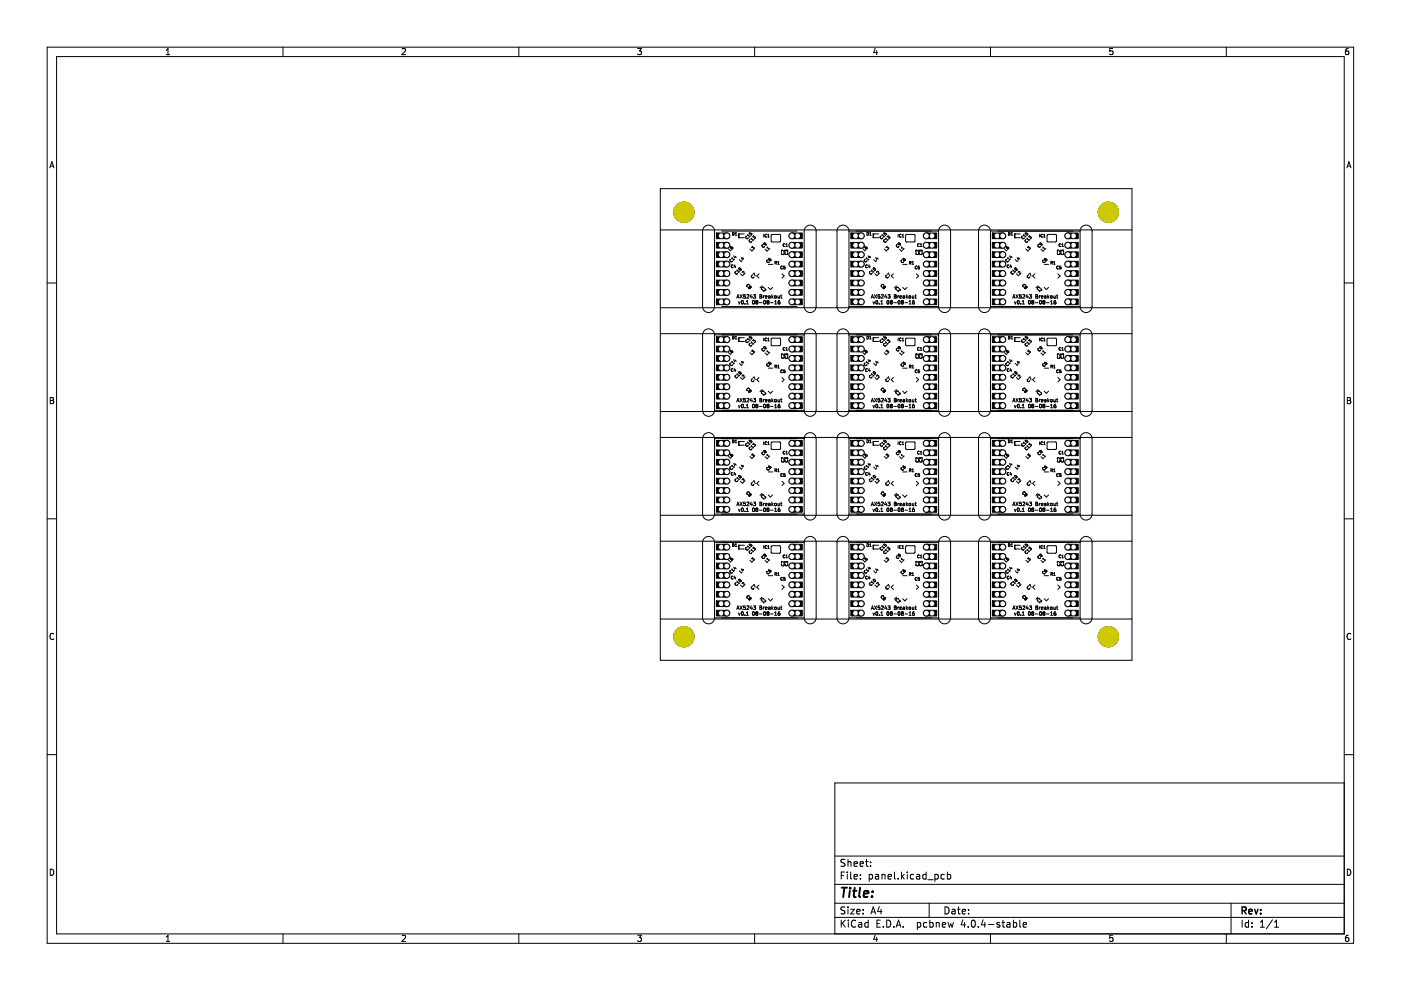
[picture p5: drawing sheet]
<svg xmlns="http://www.w3.org/2000/svg" width="297mm" height="210mm" viewBox="0 0 297 210" stroke-linecap="round" stroke-linejoin="round" font-family="sans-serif">
<g fill="none" stroke="#000" stroke-width=".21">
<path d="M10 10h277v190h-277zM12 12h273v186h-273zM35.2 11.6h.8M35.2 10.7l.4-.4v1.3M60 10v2M85.2 10.4l.5-.1 .3 .4-.8 .9h.8M110 10v2M135.2 10.3h.8l-.4 .5 .3 .1v.6l-.2 .1-.5-.1M160 10v2M185.6 10.2l-.4 1h.9M185.9 10.7v.9M210 10v2"/>
<path d="M235.9 10.3h-.6l-.1 .6 .7-.1v.7l-.2 .1-.5-.1M260 10v2M285.9 10.3l-.4 .1-.2 .2-.1 .7 .3 .3 .4-.1v-.7h-.4l-.3 .2M10.6 35.6l.4-1.3 .4 1.3M10.7 35.2h.6M285.6 35.6l.4-1.3 .4 1.3M285.7 35.2h.6M140 48.8h100M140 40h100v100h-100zM149.5 48a1.27 1.27 0 0 1 1.3-.1 1.27 1.27 0 0 1 .7 1.1v16a1.27 1.27 0 0 1-1.3 1.3 1.27 1.27 0 0 1-1.2-1.3v-16v-.4zM153 49h16M154.4 52.7l.5 .5 .2-.2"/>
<path d="M154.9 55a.27 .27 0 0 0-.1 .4 .27 .27 0 0 0 .5-.1M155 52.2l-.1 .3 .3 .3M155 52.6l.2-.2 .2 .1-.2 .3M155 52.6h.1M155 52.6v.1M155.2 52.8h.1M155.2 54.9v-.2l.4 .4M155.3 49.3a.3 .3 0 0 1 .4 .3 .3 .3 0 0 1-.4 .3zM155.4 56.2a.27 .27 0 0 0-.4 .3 .27 .27 0 0 0 .4 .2M155.5 54.3l.2 .4 .3-.3M155.7 55l-.2 .2M155.8 56.1l-.2 .5h.4"/>
<path d="M155.8 54.3l.3 .3M155.9 49.9h.3M155.9 49.4l.2-.1v.6M155.9 56.4v.4M156 57.6a.27 .27 0 0 0-.1 .4 .27 .27 0 0 0 .5-.1M156.3 57.5v-.2l.4 .4M156.7 49.6v.8M156.7 55l.5 .5 .2-.2M156.8 56.8h-.1a.32 .32 0 0 0 .3 .5M156.8 56.8h.1M156.8 56.8a.29 .29 0 0 1 .3 .2 .29 .29 0 0 1-.1 .3M156.8 57.6l-.2 .2"/>
<path d="M157 57.3h.1M157 58l.4 .5 .2-.2M157.1 54.6l.3 .4 .2-.3M157.4 57.8l.1-.2h.2v.6l.3-.3M157.4 54.7l.3 .2M157.8 49.6h-1.2v.8h1.2M158.3 50.1a.27 .27 0 0 0-.1 .4 .27 .27 0 0 0 .4-.1M158.5 50v-.2l.5 .4M159 50.8a.27 .27 0 0 0-.1 .5 .27 .27 0 0 0 .5-.1M159 50.8h.1M159 52.8l.4 .4 .2-.2M159 49.3l-.2 .2 .2 .2 .2-.2 .2 .1-.2 .3"/>
<path d="M159.1 50.1l-.3 .2M159.3 50.8v-.3l.4 .4M159.3 52.5l.3-.3v.3l.1-.1 .2 .2-.2 .3M159.5 58.4a.27 .27 0 0 0-.1 .4 .27 .27 0 0 0 .4-.1M159.6 58.2l.3-.3 .2 .6M159.7 52.9h.1M159.8 50.8l-.2 .3M159.9 50.2l-.1 .1v-.3l-.3 .2M159.9 50.2h.1M160 50.2l.2 .2M160.2 50.4l-.3 .2M160.2 50.4h.1"/>
<path d="M160.9 58l-.4 .5 .4 .5M161.7 51.9a.27 .27 0 0 0-.1 .4 .27 .27 0 0 0 .5-.1M161.7 51.9h.1M161.9 49.7v.6M161.9 51.7l.2-.2 .2 .2v.4M161.9 51.7h.1M162.2 52.8l.4 .5 .2-.2M162.3 51.6l-.2 .3-.2-.2M162.5 49.7a.27 .27 0 0 0-.3 .3 .27 .27 0 0 0 .3 .2M162.6 52.6v-.2l.5 .4M162.7 55.1a.27 .27 0 0 0-.1 .5 .27 .27 0 0 0 .5-.1M162.8 49.8l.1-.1v.6"/>
<path d="M162.8 50.3h.3M162.9 56.1h.9M163.1 54.7l-.1 .3 .2 .3 .3-.2-.3-.2-.1 .3M163.1 55.5h.1M163.2 52.7l-.2 .2M163.5 49.9l.2-.2h1.7l.1 .2v1.3l-.1 .1h-1.7l-.2-.1zM164.3 55.7h.3v-.2l-.3-.1v.6M164.5 55.7l.2 .3M164.9 56h.3M164.9 55.6l.2-.2v.6M165.7 53.6a.27 .27 0 0 0 .3 .4 .27 .27 0 0 0 .2-.4M165.8 58l.5 .5-.5 .5"/>
<path d="M165.9 56.5a.27 .27 0 0 0-.4 .2 .27 .27 0 0 0 .4 .3M166.1 57h.3M166.3 53v.4l-.5-.4-.1 .1v.3M166.4 51.7a.27 .27 0 0 0-.4 .3 .27 .27 0 0 0 .4 .2M166.4 53.4v-.4l.3 .2v-.1h.3v.3M166.4 56.4h-.2l-.1 .3h.3v.3M166.4 57h.1M166.5 53.6a.27 .27 0 0 0 .2 .4 .27 .27 0 0 0 .3-.4M166.6 52.3h.4M166.6 51.8l.2-.1v.6M171 48a1.27 1.27 0 0 1 1.3-.1 1.27 1.27 0 0 1 .7 1.1v16a1.27 1.27 0 0 1-1.2 1.3 1.27 1.27 0 0 1-1.3-1.3v-16l.1-.4zM180 49a1.27 1.27 0 0 0-1.3-1.3 1.27 1.27 0 0 0-1.2 1.3v16a1.27 1.27 0 0 0 1.2 1.3 1.27 1.27 0 0 0 1.3-1.3"/>
<path d="M180 49v16M180 49h19M182.9 52.7l.5 .5 .2-.2M183.4 55a.27 .27 0 0 0-.1 .4 .27 .27 0 0 0 .5-.1M183.5 52.2v.4l.2 .2 .2-.2-.2-.2-.2 .2M183.5 52.6h.1M183.5 52.6v.1M183.7 54.9v-.2l.4 .4M183.8 49.3a.3 .3 0 0 1 .4 .3 .3 .3 0 0 1-.4 .3zM183.9 56.2a.27 .27 0 0 0-.4 .3 .27 .27 0 0 0 .4 .2M184 54.3l.2 .4 .3-.3M184.2 55l-.2 .2"/>
<path d="M184.3 56.1l-.2 .5h.4M184.3 54.3l.3 .3M184.4 49.4l.2-.1v.6M184.4 49.9h.3M184.4 56.4v.4M184.5 57.6a.27 .27 0 0 0-.1 .4 .27 .27 0 0 0 .5-.1M184.5 57.6h.1M184.8 57.5v-.2l.4 .4M185.2 49.6v.8M185.2 56.8h.1a.29 .29 0 0 1 .3 .2 .29 .29 0 0 1-.1 .3 .32 .32 0 0 1-.3-.5zM185.2 55l.5 .5 .2-.2M185.3 57.6l-.2 .2"/>
<path d="M185.5 58l.4 .5 .2-.2M185.6 54.6l.3 .4 .2-.3M185.9 57.8l.1-.2h.2v.6l.3-.3M185.9 54.7l.3 .2M186.3 49.6h-1.2v.8h1.2M186.8 50.1a.27 .27 0 0 0-.1 .4 .27 .27 0 0 0 .4-.1M187 50v-.2l.5 .4M187.5 52.8l.4 .4 .2-.2M187.5 49.3l-.2 .2 .2 .2 .2-.2 .2 .1-.2 .3M187.5 50.8a.27 .27 0 0 0-.1 .5 .27 .27 0 0 0 .5-.1M187.6 50.1l-.3 .2M187.8 50.8v-.3l.4 .4"/>
<path d="M188 58.4a.27 .27 0 0 0-.1 .4 .27 .27 0 0 0 .4-.1M188 50.2l.3-.2v.3l.2-.1 .2 .2M188.1 58.2l.3-.3 .2 .6M188.2 52.4h.1M188.2 52.4l-.1 .1v-.3l-.3 .3M188.2 52.4l.2 .3-.2 .2M188.3 50.8l-.2 .3M188.7 50.4l-.3 .2M188.7 50.4h.1M189.4 58l-.4 .5 .4 .5M190.2 51.9a.27 .27 0 0 0-.1 .4 .27 .27 0 0 0 .5-.1M190.4 49.7v.6"/>
<path d="M190.4 51.7h.1M190.6 51.5h.1M190.6 51.5l-.2 .2M190.6 51.5l.2 .2M190.7 52.8l.4 .5 .2-.2M190.8 51.6v.1M190.8 51.7l-.2 .2-.2-.2M190.8 51.7v.4M191 49.7a.27 .27 0 0 0-.3 .3 .27 .27 0 0 0 .3 .2M191 49.7h.1M191.1 52.6v-.2l.5 .4M191.2 55.1a.27 .27 0 0 0-.1 .5 .27 .27 0 0 0 .5-.1"/>
<path d="M191.3 49.8l.1-.1v.6M191.3 50.3h.3M191.4 56.1h.9M191.6 54.7l-.1 .4M191.6 55.5h.1M191.6 55.1v.1M191.6 55l.2-.1 .1 .3-.2 .1zM191.7 52.7l-.2 .2M192 49.9l.2-.2h1.7l.1 .2v1.3l-.1 .1h-1.7l-.2-.1zM192.8 55.7h.3v-.2l-.3-.1v.6M193 55.7l.2 .3M193.4 55.6l.2-.2v.6"/>
<path d="M193.4 56h.3M194.2 53.6a.27 .27 0 0 0 .3 .4 .27 .27 0 0 0 .2-.4M194.3 58l.5 .5-.5 .5M194.4 56.5a.27 .27 0 0 0-.4 .2 .27 .27 0 0 0 .4 .3M194.6 57h.1M194.8 53v.4l-.5-.4-.1 .1v.3M194.9 51.7a.27 .27 0 0 0-.4 .3 .27 .27 0 0 0 .4 .2M194.9 56.4h-.2l-.1 .3 .4 .1-.1 .2h-.2M195 53.6a.27 .27 0 0 0 .2 .4 .27 .27 0 0 0 .3-.4M195.1 52.3h.4M195.1 51.8l.2-.1v.6M195.5 53.4v-.3h-.3v.1l-.3-.2v.4"/>
<path d="M195.5 53.4h.1M199 49a1.27 1.27 0 0 1 1.3-1.3 1.27 1.27 0 0 1 1.2 1.3v16a1.27 1.27 0 0 1-1.2 1.3 1.27 1.27 0 0 1-1.3-1.3M199 49v16M210 49a1.27 1.27 0 0 0-1.3-1.3 1.27 1.27 0 0 0-1.2 1.3v16a1.27 1.27 0 0 0 1.2 1.3 1.27 1.27 0 0 0 1.3-1.3M210 49v16M210 49h19M212.9 52.7l.5 .5 .2-.2M213.4 55a.27 .27 0 0 0-.1 .4 .27 .27 0 0 0 .5-.1M213.5 52.2v.4l.2 .2 .2-.2-.2-.2-.2 .2M213.5 52.6h.1M213.5 52.6v.1M213.7 54.9v-.2l.4 .4"/>
<path d="M213.8 49.3a.3 .3 0 0 1 .4 .3 .3 .3 0 0 1-.4 .3zM213.9 56.2a.27 .27 0 0 0-.4 .3 .27 .27 0 0 0 .4 .2M214 54.3l.2 .4 .3-.3M214.2 55l-.2 .2M214.3 56.1l-.2 .5h.4M214.3 54.3l.3 .3M214.4 49.9h.3M214.4 49.4l.2-.1v.6M214.4 56.4v.4M214.5 57.6a.27 .27 0 0 0-.1 .4 .27 .27 0 0 0 .5-.1M214.5 57.6h.1M214.8 57.5v-.2l.4 .4"/>
<path d="M215.2 49.6v.8M215.2 56.8h.1a.29 .29 0 0 1 .3 .2 .29 .29 0 0 1-.1 .3 .32 .32 0 0 1-.3-.5zM215.2 55l.5 .5 .2-.2M215.3 57.6l-.2 .2M215.5 58l.4 .5 .2-.2M215.6 54.6l.3 .4 .2-.3M215.9 57.8l.1-.2h.2v.6l.3-.3M215.9 54.7l.3 .2M216.3 49.6h-1.2v.8h1.2M216.8 50.1a.27 .27 0 0 0-.1 .4 .27 .27 0 0 0 .4-.1M217 50v-.2l.5 .4M217.5 52.8l.4 .4 .2-.2"/>
<path d="M217.5 49.3l-.2 .2 .2 .2 .2-.2 .2 .1-.2 .3M217.5 50.8a.27 .27 0 0 0-.1 .5 .27 .27 0 0 0 .5-.1M217.6 50.1l-.3 .2M217.8 50.8v-.3l.4 .4M218 58.4a.27 .27 0 0 0-.1 .4 .27 .27 0 0 0 .4-.1M218 50.2l.3-.2v.3l.2-.1 .2 .2M218.1 58.2l.3-.3 .2 .6M218.2 52.4h.1M218.2 52.4l-.1 .1v-.3l-.3 .3M218.2 52.4l.2 .3-.2 .2M218.3 50.8l-.2 .3M218.7 50.4l-.3 .2"/>
<path d="M218.7 50.4h.1M219.4 58l-.4 .5 .4 .5M220.2 51.9a.27 .27 0 0 0-.1 .4 .27 .27 0 0 0 .5-.1M220.4 49.7v.6M220.4 51.7h.1M220.6 51.5h.1M220.6 51.5l-.2 .2M220.6 51.5l.2 .2M220.7 52.8l.4 .5 .2-.2M220.8 51.6v.1M220.8 51.7l-.2 .2-.2-.2M220.8 51.7v.4"/>
<path d="M221 49.7a.27 .27 0 0 0-.3 .3 .27 .27 0 0 0 .3 .2M221 49.7h.1M221.1 52.6v-.2l.5 .4M221.2 55.1a.27 .27 0 0 0-.1 .5 .27 .27 0 0 0 .5-.1M221.3 49.8l.1-.1v.6M221.3 50.3h.3M221.4 56.1h.9M221.6 54.7l-.1 .4M221.6 55.5h.1M221.6 55.1v.1M221.6 55l.2-.1 .1 .3-.2 .1zM221.7 52.7l-.2 .2"/>
<path d="M222 49.9l.2-.2h1.7l.1 .2v1.3l-.1 .1h-1.7l-.2-.1zM222.8 55.7h.3v-.2l-.3-.1v.6M223 55.7l.2 .3M223.4 55.6l.2-.2v.6M223.4 56h.3M224.2 53.6a.27 .27 0 0 0 .3 .4 .27 .27 0 0 0 .2-.4M224.3 58l.5 .5-.5 .5M224.4 56.5a.27 .27 0 0 0-.4 .2 .27 .27 0 0 0 .4 .3M224.6 57h.1M224.8 53v.4l-.5-.4-.1 .1v.3M224.9 51.7a.27 .27 0 0 0-.4 .3 .27 .27 0 0 0 .4 .2M224.9 56.4h-.2l-.1 .3 .4 .1-.1 .2h-.2"/>
<path d="M225 53.6a.27 .27 0 0 0 .2 .4 .27 .27 0 0 0 .3-.4M225.1 52.3h.4M225.1 51.8l.2-.1v.6M225.5 53.4h.1M225.5 53.4v-.3h-.3v.1l-.3-.2v.4M229 49a1.27 1.27 0 0 1 1.3-1.3 1.27 1.27 0 0 1 1.2 1.3v16a1.27 1.27 0 0 1-1.2 1.3 1.27 1.27 0 0 1-1.3-1.3M229 49v16M10 60h2M140 70.8h100M140 65.3h100M151.5 71a1.27 1.27 0 0 0-1.3-1.3 1.27 1.27 0 0 0-1.2 1.3v16a1.27 1.27 0 0 0 1.2 1.3 1.27 1.27 0 0 0 1.3-1.3M151.5 71v16"/>
<path d="M151.5 71h19M153 65h16M154.4 74.7l.5 .5 .2-.2M154.9 77a.27 .27 0 0 0-.1 .4 .27 .27 0 0 0 .5-.1M155 74.2l-.1 .3 .3 .3M155 74.6l.2-.2 .2 .1-.2 .3M155 74.6h.1M155 74.6v.1M155.2 74.8h.1M155.2 76.9v-.2l.4 .4M155.3 71.3a.3 .3 0 0 1 .4 .3 .3 .3 0 0 1-.4 .3zM155.4 78.2a.27 .27 0 0 0-.4 .3 .27 .27 0 0 0 .4 .2"/>
<path d="M155.5 76.3l.2 .4 .3-.3M155.7 77l-.2 .2M155.8 78.1l-.2 .5h.4M155.8 76.3l.3 .3M155.9 71.4l.2-.1v.6M155.9 71.9h.3M155.9 78.4v.4M156 79.6a.27 .27 0 0 0-.1 .4 .27 .27 0 0 0 .5-.1M156.2 63.2l.3-.7 .2 .7M156.3 79.5v-.2l.4 .4M156.3 63h.3M156.6 64l.2 .5 .1-.5"/>
<path d="M156.7 71.6v.8M156.7 77l.5 .5 .2-.2M156.8 78.8h-.1a.32 .32 0 0 0 .3 .5M156.8 78.8h.1M156.8 78.8a.29 .29 0 0 1 .3 .2 .29 .29 0 0 1-.1 .3M156.8 79.6l-.2 .2M156.9 62.5l.5 .7M157 79.3h.1M157.1 76.6l.3 .4 .2-.3M157.3 64.4h.1M157.3 63.8v.6M157.3 63.7h.1a.36 .36 0 0 1 .2 .4 .36 .36 0 0 1-.3 .3"/>
<path d="M157.3 63.7v.1M157.4 79.8l.1-.2h.2v.6l.3-.3M157.4 62.5l-.5 .7M157.4 76.7l.3 .2M157.8 71.6h-1.2v.8h1.2M158 64.4h.1M157.9 64.4h.1M158 62.5h-.3l-.1 .3h.4v.3h-.4M158.3 64.5h.4M158.3 63.9l.2-.2v.8M158.3 72.1a.27 .27 0 0 0-.1 .4 .27 .27 0 0 0 .4-.1M158.4 62.5h.2l.2 .2-.5 .5h.5"/>
<path d="M158.5 72v-.2l.5 .4M158.9 60.5a.27 .27 0 0 0-.5-.1 .27 .27 0 0 0 .1 .4M159 60.8v.1M159 60.8h.1M159 60.9l-.3 .1v.1l.3 .1 .1-.2M159 60.9l.1 .1M159 72.8a.28 .28 0 0 0-.1 .5 .28 .28 0 0 0 .5-.1M159 72.8h.1M159 74.8l.4 .4 .2-.2M159 71.6l.2-.1 .2 .1M159 71.6v.1M159 71.3l-.2 .2 .2 .2"/>
<path d="M159.1 60.7l-.1 .1M159.1 60.7h.1M159.1 61h.1M159.1 72.1l-.3 .2M159.1 60.7l.2 .1M159.2 60.9v.1M159.3 62.4l-.2 .6h.4M159.3 60.8v.1M159.3 60.9h-.1M159.3 72.8v-.3l.4 .4M159.3 74.5l.3-.3v.3l.1-.1 .2 .2-.2 .3M159.4 73.2h.1"/>
<path d="M159.4 71.6v.1M159.4 71.7l-.2 .2M159.4 62.7v.5M159.6 63.8l.1-.1a.34 .34 0 0 1 .3 .4 .34 .34 0 0 1-.4 .3zM159.7 74.9h.1M159.8 62.5h.4l-.2 .3h.2v.3h-.4M159.8 72.8l-.2 .3M159.9 72.2l-.1 .1v-.3l-.3 .2M159.9 72.2h.1M160 72.2l.2 .2M160.2 72.4l-.3 .2M160.2 72.4h.1"/>
<path d="M160.3 63.9l.1-.2 .3 .2M160.3 63.9h.1M160.3 63.9l.1 .1M160.4 64l-.1 .2 .1 .3 .3-.2-.2-.3M160.4 64h.1M160.7 63.9l-.2 .1M160.7 63.9h.1M161 64.2h.6M161.1 62.5l.4 .1-.1 .2 .1 .3-.1 .1h-.3zM161.1 62.8h.3M161.6 60.6l-.5 .4M161.6 61.4h.1"/>
<path d="M161.7 73.9a.27 .27 0 0 0-.1 .4 .27 .27 0 0 0 .5-.1M161.7 73.9h.1M161.9 62.7v.5M161.9 71.7v.6M161.9 73.7l.2-.2 .2 .2v.4M161.9 73.7h.1M162 63.8v.6M162 64.4h.1M162 61.1a.27 .27 0 0 0-.5-.1 .27 .27 0 0 0 .1 .4M162 63.7h.1a.36 .36 0 0 1 .2 .4 .36 .36 0 0 1-.3 .3M162 63.7v.1M162.1 62.7l-.2 .2"/>
<path d="M162.1 61.3l.2 .1v.2h-.6l.3 .3M162.2 74.8l.4 .5 .2-.2M162.3 73.6l-.2 .3-.2-.2M162.3 63l.3-.1v-.1h-.3v.4h.3M162.5 71.7a.27 .27 0 0 0-.3 .3 .27 .27 0 0 0 .3 .2M162.6 63.9h.1M162.6 63.9l.2 .1M162.6 74.6v-.2l.5 .4M162.7 77.1a.27 .27 0 0 0-.1 .5 .27 .27 0 0 0 .5-.1M162.8 64l-.2 .4h.4M162.8 64h.1M162.8 71.8l.1-.1v.6"/>
<path d="M162.8 72.3h.3M162.9 64l.1 .1M162.9 60.9l.5 .5 .4-.5M162.9 78.1h.9M163 62.8h.3v.4M163 64h-.1M163 63.7l-.4 .2M163 63.7v.1M163 64.1h.1M163 63.8v.1M163 64.1v.3M163 64h.1"/>
<path d="M163 64.4h.1M163 63.9h.1M163 63.9v.1M163.1 76.7l-.1 .3 .2 .3 .3-.2-.3-.2-.1 .3M163.1 77.5h.1M163.2 74.7l-.2 .2M163.3 62.9l-.4 .1 .1 .2h.3M163.4 64.2h.5M163.5 71.9l.2-.2h1.7l.1 .2v1.3l-.1 .1h-1.7l-.2-.1zM163.6 62.5v.7M163.7 62.9l.2 .3M163.9 62.7l-.3 .3"/>
<path d="M164.3 64.5h.4M164.3 63.9l.2-.2v.8M164.3 62.8l.3 .1-.1 .3-.3-.1zM164.3 77.7h.3v-.2l-.3-.1v.6M164.5 77.7l.2 .3M164.9 77.6l.2-.2v.6M164.9 78h.3M164.9 62.7l.1 .5 .3-.1M165.3 62.7v.5M165.3 63.7l-.3 .2v.4l.1 .2 .3-.1-.1-.4-.3 .1M165.5 62.7h.3M165.6 62.5v.6l.2 .1"/>
<path d="M165.7 75.6a.27 .27 0 0 0 .3 .4 .27 .27 0 0 0 .2-.4M165.9 78.5a.27 .27 0 0 0-.4 .2 .27 .27 0 0 0 .4 .3M166.1 79h.3M166.3 75v.4l-.5-.4-.1 .1v.3M166.4 73.7a.27 .27 0 0 0-.4 .3 .27 .27 0 0 0 .4 .2M166.4 75.4v-.4l.3 .2v-.1h.3v.3M166.4 79h.1M166.4 78.4h-.2l-.1 .3h.3v.3M166.5 75.6a.27 .27 0 0 0 .2 .4 .27 .27 0 0 0 .3-.4M166.6 73.8l.2-.1v.6M166.6 74.3h.4M170.5 71a1.27 1.27 0 0 1 1.3-1.3 1.27 1.27 0 0 1 1.2 1.3v16a1.27 1.27 0 0 1-1.2 1.3 1.27 1.27 0 0 1-1.3-1.3"/>
<path d="M170.5 71v16M180 71a1.27 1.27 0 0 0-1.3-1.3 1.27 1.27 0 0 0-1.2 1.3v16a1.27 1.27 0 0 0 1.2 1.3 1.27 1.27 0 0 0 1.3-1.3M180 71h19M180 71v16M180 65h19M182.9 74.7l.5 .5 .2-.2M183.4 77a.27 .27 0 0 0-.1 .4 .27 .27 0 0 0 .5-.1M183.5 74.2v.4l.2 .2 .2-.2-.2-.2-.2 .2M183.5 74.6h.1M183.5 74.6v.1M183.7 76.9v-.2l.4 .4M183.8 71.3a.3 .3 0 0 1 .4 .3 .3 .3 0 0 1-.4 .3z"/>
<path d="M183.9 78.2a.27 .27 0 0 0-.4 .3 .27 .27 0 0 0 .4 .2M184 76.3l.2 .4 .3-.3M184.2 77l-.2 .2M184.3 78.1l-.2 .5h.4M184.3 76.3l.3 .3M184.4 71.4l.2-.1v.6M184.4 71.9h.3M184.4 78.4v.4M184.5 79.6a.27 .27 0 0 0-.1 .4 .27 .27 0 0 0 .5-.1M184.5 79.6h.1M184.7 63.2l.3-.7 .2 .7M184.8 79.5v-.2l.4 .4"/>
<path d="M184.8 63h.3M185.1 64l.2 .5 .1-.5M185.2 71.6v.8M185.2 78.8h.1a.29 .29 0 0 1 .3 .2 .29 .29 0 0 1-.1 .3 .32 .32 0 0 1-.3-.5zM185.2 77l.5 .5 .2-.2M185.3 79.6l-.2 .2M185.4 62.5l.5 .7M185.6 76.6l.3 .4 .2-.3M185.8 63.7h.1a.34 .34 0 0 1 .2 .4 .34 .34 0 0 1-.3 .3zM185.9 79.8l.1-.2h.2v.6l.3-.3M185.9 62.5l-.5 .7M185.9 76.7l.3 .2"/>
<path d="M186.2 62.8h.3M186.2 62.8h-.1M186.3 71.6h-1.2v.8h1.2M186.4 64.4h.1M186.5 62.8h.1M186.5 62.5h-.3l-.1 .3M186.5 62.8v.4l-.4-.1M186.8 64.5h.4M186.8 63.9l.2-.2v.8M186.8 72.1a.27 .27 0 0 0-.1 .4 .27 .27 0 0 0 .4-.1M186.9 62.5h.2l.2 .2-.5 .5h.5M187 72v-.2l.5 .4"/>
<path d="M187.4 60.5a.27 .27 0 0 0-.5-.1 .27 .27 0 0 0 .1 .4M187.5 60.8v.1M187.5 60.8h.1M187.5 60.9l-.3 .1v.1l.3 .1 .1-.2M187.5 60.7v.1M187.5 60.9l.1 .1M187.5 60.7l.3 .1M187.5 60.7h.1M187.5 74.8l.4 .4 .2-.2M187.5 71.6l.2-.1 .2 .1M187.5 71.6v.1M187.5 71.3l-.2 .2 .2 .2"/>
<path d="M187.5 72.8a.27 .27 0 0 0-.1 .5 .27 .27 0 0 0 .5-.1M187.6 61h.1M187.6 72.1l-.3 .2M187.8 62.4l-.2 .6h.4M187.8 60.8v.1M187.8 60.9l-.1 .1M187.8 72.8v-.3l.4 .4M187.9 73.2h.1M187.9 71.7l-.2 .2M187.9 71.6v.1M187.9 62.7v.5M188 72.2l.3-.2v.3l.2-.1 .2 .2"/>
<path d="M188.2 74.4h.1M188.2 74.4l-.1 .1v-.3l-.3 .3M188.2 74.4l.2 .3-.2 .2M188.3 62.5h.4l-.2 .3h.2v.3h-.4M188.3 72.8l-.2 .3M188.4 63.7h-.1a.36 .36 0 0 0-.3 .4 .36 .36 0 0 0 .4 .3M188.4 63.7v.1M188.4 63.8v.6M188.4 64.4h.1M188.7 72.4l-.3 .2M188.7 72.4h.1M188.8 63.9v.1"/>
<path d="M188.8 63.9h.1M188.8 64h.1M188.8 64.1v.3M188.8 63.8v.1M188.8 64.4h.1M188.8 63.7h.3M188.8 64.4h.3M188.8 63.7v.1M188.8 64.1h.1M188.9 64h.1M188.9 64l-.1 .1M189 64l.1 .1"/>
<path d="M189.1 63.7v.1M189.1 64h-.1M189.1 64.1h.1M189.1 63.8l.1 .1M189.1 64h.1M189.1 64.1v.3M189.1 64.4h.1M189.2 63.9h.1M189.2 63.9l-.1 .1M189.5 64.2h.6M189.6 62.5l.4 .1-.1 .2 .1 .3-.1 .1h-.3zM189.6 62.8h.3"/>
<path d="M190.1 60.6l-.5 .4M190.2 73.9a.27 .27 0 0 0-.1 .4 .27 .27 0 0 0 .5-.1M190.4 62.7v.5M190.4 71.7v.6M190.4 73.7h.1M190.5 61.1a.27 .27 0 0 0-.5-.1 .27 .27 0 0 0 .1 .4M190.5 63.7h.1a.34 .34 0 0 1 .2 .4 .34 .34 0 0 1-.3 .3zM190.6 62.7l-.2 .2M190.6 73.5h.1M190.6 73.5l-.2 .2M190.6 73.5l.2 .2M190.6 61.3h.1"/>
<path d="M190.7 61.3l.1 .1v.2h-.6l.3 .3M190.7 74.8l.4 .5 .2-.2M190.8 73.6v.1M190.8 63l.3-.1v-.1h-.3v.4h.3M190.8 73.7l-.2 .2-.2-.2M190.8 73.7v.4M191 71.7a.27 .27 0 0 0-.3 .3 .27 .27 0 0 0 .3 .2M191 71.7h.1M191.1 63.9l.2-.2 .2 .2M191.1 63.9l.2 .1M191.1 63.9h.1M191.1 74.6v-.2l.5 .4"/>
<path d="M191.2 77.1a.27 .27 0 0 0-.1 .5 .27 .27 0 0 0 .5-.1M191.3 64l-.2 .2 .2 .3 .2-.2-.1-.3M191.3 64h.1M191.3 71.8l.1-.1v.6M191.3 72.3h.3M191.4 78.1h.9M191.4 60.9l.5 .5 .4-.5M191.5 62.8h.3v.4M191.5 63.9l-.1 .1M191.5 63.9h.1M191.6 76.7l-.1 .4M191.6 77.5h.1"/>
<path d="M191.6 77.1v.1M191.6 77l.2-.1 .1 .3-.2 .1zM191.7 74.7l-.2 .2M191.8 62.9l-.4 .1 .1 .2h.3M191.9 64.2h.5M192 71.9l.2-.2h1.7l.1 .2v1.3l-.1 .1h-1.7l-.2-.1zM192.1 62.5v.7M192.2 62.9l.2 .3M192.4 62.7l-.3 .3M192.8 63.9l.2-.2v.8M192.8 64.5h.4M192.8 62.8l.3 .1-.1 .3-.3-.1z"/>
<path d="M193 77.7l.2 .3M193.1 77.7h-.3M193.1 77.7v-.2l-.3-.1v.6M193.1 77.7h.1M193.4 77.6l.2-.2v.6M193.4 78h.3M193.4 62.7l.1 .5 .3-.1M193.5 64.1l.3-.1 .1 .4M193.5 64.4h.1M193.5 64.4h.3M193.8 62.7v.5M193.8 63.7l-.3 .2v.5"/>
<path d="M193.9 64.4h-.1M194 62.7h.3M194.1 62.5v.6l.2 .1M194.2 75.6a.27 .27 0 0 0 .3 .4 .27 .27 0 0 0 .2-.4M194.4 78.5a.27 .27 0 0 0-.4 .2 .27 .27 0 0 0 .4 .3M194.6 79h.1M194.8 75v.4l-.5-.4-.1 .1v.3M194.9 73.7a.27 .27 0 0 0-.4 .3 .27 .27 0 0 0 .4 .2M194.9 75.4v-.4l.3 .2v-.1h.3v.3M194.9 78.4h-.2l-.1 .3 .4 .1-.1 .2h-.2M195 75.6a.27 .27 0 0 0 .2 .4 .27 .27 0 0 0 .3-.4M195.1 73.8l.2-.1v.6"/>
<path d="M195.1 74.3h.4M199 71a1.27 1.27 0 0 1 1.3-1.3 1.27 1.27 0 0 1 1.2 1.3v16a1.27 1.27 0 0 1-1.2 1.3 1.27 1.27 0 0 1-1.3-1.3M199 71v16M210 71a1.27 1.27 0 0 0-1.3-1.3 1.27 1.27 0 0 0-1.2 1.3v16a1.27 1.27 0 0 0 1.2 1.3 1.27 1.27 0 0 0 1.3-1.3M210 71v16M210 71h19M210 65h19M212.9 74.7l.5 .5 .2-.2M213.4 77a.27 .27 0 0 0-.1 .4 .27 .27 0 0 0 .5-.1M213.5 74.2v.4l.2 .2 .2-.2-.2-.2-.2 .2M213.5 74.6h.1M213.5 74.6v.1"/>
<path d="M213.7 76.9v-.2l.4 .4M213.8 71.3a.3 .3 0 0 1 .4 .3 .3 .3 0 0 1-.4 .3zM213.9 78.2a.27 .27 0 0 0-.4 .3 .27 .27 0 0 0 .4 .2M214 76.3l.2 .4 .3-.3M214.2 77l-.2 .2M214.3 78.1l-.2 .5h.4M214.3 76.3l.3 .3M214.4 71.4l.2-.1v.6M214.4 71.9h.3M214.4 78.4v.4M214.5 79.6a.27 .27 0 0 0-.1 .4 .27 .27 0 0 0 .5-.1M214.5 79.6h.1"/>
<path d="M214.7 63.2l.3-.7 .2 .7M214.8 79.5v-.2l.4 .4M214.8 63h.3M215.1 64l.2 .5 .1-.5M215.2 71.6v.8M215.2 78.8h.1a.29 .29 0 0 1 .3 .2 .29 .29 0 0 1-.1 .3 .32 .32 0 0 1-.3-.5zM215.2 77l.5 .5 .2-.2M215.3 79.6l-.2 .2M215.4 62.5l.5 .7M215.6 76.6l.3 .4 .2-.3M215.8 63.7h.1a.34 .34 0 0 1 .2 .4 .34 .34 0 0 1-.3 .3zM215.9 79.8l.1-.2h.2v.6l.3-.3"/>
<path d="M215.9 62.5l-.5 .7M215.9 76.7l.3 .2M216.2 62.8h.3M216.2 62.8h-.1M216.3 71.6h-1.2v.8h1.2M216.4 64.4h.1M216.5 62.8h.1M216.5 62.5h-.3l-.1 .3M216.5 62.8v.4l-.4-.1M216.8 63.9l.2-.2v.8M216.8 64.5h.4M216.8 72.1a.27 .27 0 0 0-.1 .4 .27 .27 0 0 0 .4-.1"/>
<path d="M216.9 62.5h.2l.2 .2-.5 .5h.5M217 60.8h.1M217 72v-.2l.5 .4M217.4 60.5a.27 .27 0 0 0-.5-.1 .27 .27 0 0 0 .1 .4M217.5 60.8v.1M217.5 60.8h.1M217.5 60.9l-.3 .1v.1l.3 .1 .1-.2M217.5 60.7v.1M217.5 60.9l.1 .1M217.5 60.7l.3 .1M217.5 60.7h.1M217.5 74.8l.4 .4 .2-.2"/>
<path d="M217.5 71.6l.2-.1 .2 .1M217.5 71.6v.1M217.5 71.3l-.2 .2 .2 .2M217.5 72.8a.27 .27 0 0 0-.1 .5 .27 .27 0 0 0 .5-.1M217.6 61h.1M217.6 72.1l-.3 .2M217.8 62.4l-.2 .6h.4M217.8 60.9l-.1 .1M217.8 60.8v.1M217.8 72.8v-.3l.4 .4M217.9 73.2h.1M217.9 71.6v.1"/>
<path d="M217.9 71.7l-.2 .2M217.9 62.7v.5M218 72.2l.3-.2v.3l.2-.1 .2 .2M218.2 74.4l-.1 .1v-.3l-.3 .3M218.2 74.4h.1M218.2 74.4l.2 .3-.2 .2M218.3 62.5h.4l-.2 .3h.2v.3h-.4M218.3 72.8l-.2 .3M218.4 63.7h-.1a.36 .36 0 0 0-.3 .4 .36 .36 0 0 0 .4 .3M218.4 63.7v.1M218.4 63.8v.6M218.4 64.4h.1"/>
<path d="M218.7 72.4l-.3 .2M218.7 72.4h.1M218.8 63.9v.1M218.8 63.9h.1M218.8 64h.1M218.8 64.1v.3M218.8 63.8v.1M218.8 64.4h.1M218.8 63.7h.3M218.8 64.4h.3M218.8 63.7v.1M218.8 64.1h.1"/>
<path d="M218.9 64h.1M218.9 64l-.1 .1M219 64l.1 .1M219.1 63.7v.1M219.1 64h-.1M219.1 64.1h.1M219.1 64.1v.3M219.1 63.8l.1 .1M219.1 64h.1M219.1 64.4h.1M219.2 63.9h.1M219.2 63.9l-.1 .1"/>
<path d="M219.5 64.2h.6M219.6 62.5l.4 .1-.1 .2 .1 .3-.1 .1h-.3zM219.6 62.8h.3M220.1 60.6l-.5 .4M220.2 73.9a.27 .27 0 0 0-.1 .4 .27 .27 0 0 0 .5-.1M220.4 62.7v.5M220.4 71.7v.6M220.4 73.7h.1M220.5 61.1a.27 .27 0 0 0-.5-.1 .27 .27 0 0 0 .1 .4M220.5 63.7h.1a.34 .34 0 0 1 .2 .4 .34 .34 0 0 1-.3 .3zM220.6 62.7l-.2 .2M220.6 73.5l-.2 .2"/>
<path d="M220.6 73.5h.1M220.6 73.5l.2 .2M220.6 61.3h.1M220.7 61.3l.1 .1v.2h-.6l.3 .3M220.7 74.8l.4 .5 .2-.2M220.8 73.6v.1M220.8 63l.3-.1v-.1h-.3v.4h.3M220.8 73.7l-.2 .2-.2-.2M220.8 73.7v.4M221 71.7a.27 .27 0 0 0-.3 .3 .27 .27 0 0 0 .3 .2M221 71.7h.1M221.1 63.9l.2-.2 .2 .2"/>
<path d="M221.1 63.9l.2 .1M221.1 63.9h.1M221.1 74.6v-.2l.5 .4M221.2 77.1a.27 .27 0 0 0-.1 .5 .27 .27 0 0 0 .5-.1M221.3 64l-.2 .2 .2 .3 .2-.2-.1-.3M221.3 64h.1M221.3 71.8l.1-.1v.6M221.3 72.3h.3M221.4 78.1h.9M221.4 60.9l.5 .5 .4-.5M221.5 62.8h.3v.4M221.5 63.9h.1"/>
<path d="M221.5 63.9l-.1 .1M221.6 76.7l-.1 .4M221.6 77.5h.1M221.6 77.1v.1M221.6 77l.2-.1 .1 .3-.2 .1zM221.7 74.7l-.2 .2M221.8 62.9l-.4 .1 .1 .2h.3M221.9 64.2h.5M222 71.9l.2-.2h1.7l.1 .2v1.3l-.1 .1h-1.7l-.2-.1zM222.1 62.5v.7M222.2 62.9l.2 .3M222.4 62.7l-.3 .3"/>
<path d="M222.8 64.5h.4M222.8 63.9l.2-.2v.8M222.8 62.8l.3 .1-.1 .3-.3-.1zM223 77.7l.2 .3M223.1 77.7h-.3M223.1 77.7v-.2l-.3-.1v.6M223.1 77.7h.1M223.4 77.6l.2-.2v.6M223.4 78h.3M223.4 62.7l.1 .5 .3-.1M223.5 64.1l.3-.1 .1 .4M223.5 64.4h.1"/>
<path d="M223.5 64.4h.3M223.8 62.7v.5M223.8 63.7l-.3 .2v.5M223.9 64.4h-.1M224 62.7h.3M224.1 62.5v.6l.2 .1M224.2 75.6a.27 .27 0 0 0 .3 .4 .27 .27 0 0 0 .2-.4M224.4 78.5a.27 .27 0 0 0-.4 .2 .27 .27 0 0 0 .4 .3M224.6 79h.1M224.8 75v.4l-.5-.4-.1 .1v.3M224.9 73.7a.27 .27 0 0 0-.4 .3 .27 .27 0 0 0 .4 .2M224.9 75.4v-.4l.3 .2v-.1h.3v.3"/>
<path d="M224.9 78.4h-.2l-.1 .3 .4 .1-.1 .2h-.2M225 75.6a.27 .27 0 0 0 .2 .4 .27 .27 0 0 0 .3-.4M225.1 74.3h.4M225.1 73.8l.2-.1v.6M229 71a1.27 1.27 0 0 1 1.3-1.3 1.27 1.27 0 0 1 1.2 1.3v16a1.27 1.27 0 0 1-1.2 1.3 1.27 1.27 0 0 1-1.3-1.3M229 71v16M285 60h2M10.7 84.3h.4l.2 .2-.2 .4 .2 .1 .1 .3-.2 .3h-.5zM10.7 84.9h.4M140 92.8h100M140 87.3h100M151.5 93a1.27 1.27 0 0 0-1.3-1.3 1.27 1.27 0 0 0-1.2 1.3v16a1.27 1.27 0 0 0 1.2 1.3 1.27 1.27 0 0 0 1.3-1.3"/>
<path d="M151.5 93v16M151.5 87h19M151.5 93h19M154.4 96.7l.5 .5 .2-.2M154.9 99a.27 .27 0 0 0-.1 .4 .27 .27 0 0 0 .5-.1M155 96.2l-.1 .3 .3 .3M155 96.6l.2-.2 .2 .1-.2 .3M155 96.6h.1M155 96.6v.1M155.2 96.8h.1M155.2 98.9v-.2l.4 .4M155.3 93.3a.3 .3 0 0 1 .4 .3 .3 .3 0 0 1-.4 .3z"/>
<path d="M155.5 98.3l.2 .4 .3-.3M155.7 99l-.2 .2M155.8 98.3l.3 .3M155.9 93.4l.2-.1v.6M155.9 93.9h.3M156.2 85.2l.3-.7 .2 .7M156.3 85h.3M156.6 86l.2 .5 .1-.5M156.7 93.6v.8M156.7 99l.5 .5 .2-.2M156.9 84.5l.5 .7M157 80l.4 .5 .2-.2"/>
<path d="M157.1 98.6l.3 .4 .2-.3M157.3 85.7h.1a.34 .34 0 0 1 .2 .4 .34 .34 0 0 1-.3 .3zM157.3 85.7v.1M157.4 84.5l-.5 .7M157.4 98.7l.3 .2M157.8 93.6h-1.2v.8h1.2M157.9 86.4h.1M158 84.5h-.3l-.1 .3h.4v.3h-.4M158.3 85.9l.2-.2v.8M158.3 86.5h.4M158.3 94.1a.27 .27 0 0 0-.1 .4 .27 .27 0 0 0 .4-.1M158.4 84.5h.2l.2 .2-.5 .5h.5"/>
<path d="M158.5 94v-.2l.5 .4M158.9 82.5a.27 .27 0 0 0-.5-.1 .27 .27 0 0 0 .1 .4M159 82.8h.1M159 82.8v.1M159 82.9h-.2l-.1 .2 .3 .1 .1-.2M159 82.9l.1 .1M159 94.8a.28 .28 0 0 0-.1 .5 .28 .28 0 0 0 .5-.1M159 94.8h.1M159 96.8l.4 .4 .2-.2M159 93.6l.2-.1 .2 .1M159 93.6v.1M159 93.3l-.2 .2 .2 .2"/>
<path d="M159.1 82.7l-.1 .1M159.1 82.7h.1M159.1 83h.1M159.1 94.1l-.3 .2M159.1 82.7l.2 .1M159.2 82.9v.1M159.3 84.4l-.2 .6h.4M159.3 82.8v.1M159.3 82.9h-.1M159.3 94.8v-.3l.4 .4M159.3 96.5l.3-.3v.3l.1-.1 .2 .2-.2 .3M159.4 95.2h.1"/>
<path d="M159.4 93.6v.1M159.4 93.7l-.2 .2M159.4 84.7v.5M159.5 80.4a.27 .27 0 0 0-.1 .4 .27 .27 0 0 0 .4-.1M159.6 80.2l.3-.3 .2 .6M159.6 85.8l.1-.1a.34 .34 0 0 1 .3 .4 .34 .34 0 0 1-.4 .3zM159.7 96.9h.1M159.8 84.5h.4l-.2 .3h.2v.3h-.4M159.8 94.8l-.2 .3M159.9 94.2l-.1 .1v-.3l-.3 .2M159.9 94.2h.1M160 94.2l.2 .2"/>
<path d="M160.2 94.4h.1M160.2 94.4l-.3 .2M160.3 85.9l.1-.2 .3 .2M160.3 85.9h.1M160.3 85.9l.1 .1M160.4 86l-.1 .2 .1 .3 .3-.2-.2-.3M160.4 86h.1M160.7 85.9h.1M160.7 85.9l-.2 .1M160.9 80l-.4 .5 .4 .5M161 86.2h.6M161.1 84.5l.4 .1-.1 .2 .1 .3-.1 .1h-.3z"/>
<path d="M161.1 84.8h.3M161.6 82.6l-.5 .4M161.6 83.4h.1M161.7 95.9a.27 .27 0 0 0-.1 .4 .27 .27 0 0 0 .5-.1M161.7 95.9h.1M161.9 84.7v.5M161.9 93.7v.6M161.9 95.7l.2-.2 .2 .2v.4M161.9 95.7h.1M162 85.8l.1-.1a.34 .34 0 0 1 .2 .4 .34 .34 0 0 1-.3 .3zM162 83.1a.27 .27 0 0 0-.5-.1 .27 .27 0 0 0 .1 .4M162 85.7v.1"/>
<path d="M162.1 84.7l-.2 .2M162.1 83.3l.2 .1v.2h-.6l.3 .3M162.2 96.8l.4 .5 .2-.2M162.3 95.6l-.2 .3-.2-.2M162.3 85l.3-.1v-.1h-.3v.4h.3M162.5 93.7a.27 .27 0 0 0-.3 .3 .27 .27 0 0 0 .3 .2M162.6 85.9h.1M162.6 85.9l.2 .1M162.6 96.6v-.2l.5 .4M162.7 99.1a.27 .27 0 0 0-.1 .5 .27 .27 0 0 0 .5-.1M162.8 86l-.2 .2 .2 .3 .2-.1v-.3M162.8 86h.1"/>
<path d="M162.8 93.8l.1-.1v.6M162.8 94.3h.3M162.9 86l.1 .1M162.9 82.9l.5 .5 .4-.5M163 84.8h.3v.4M163 86h-.1M163 85.7l-.4 .2M163 85.7v.1M163 86.1h.1M163 85.8v.1M163 86h.1M163 85.9h.1"/>
<path d="M163 85.9v.1M163.1 98.7l-.1 .3 .2 .3 .3-.2-.3-.2-.1 .3M163.1 99.5h.1M163.2 96.7l-.2 .2M163.3 84.9l-.4 .1 .1 .2h.3M163.4 86.2h.5M163.5 93.9l.2-.2h1.7l.1 .2v1.3l-.1 .1h-1.7l-.2-.1zM163.6 84.5v.7M163.7 84.9l.2 .3M163.9 84.7l-.3 .3M164.3 85.9l.2-.2v.8M164.3 86.5h.4"/>
<path d="M164.3 84.8l.3 .1-.1 .3-.3-.1zM164.3 99.7h.3v-.2l-.3-.1v.6M164.5 99.7l.2 .3M164.9 99.6l.2-.2v.6M164.9 84.7l.1 .5 .3-.1M165.3 84.7v.5M165.3 85.7l-.3 .2v.4l.1 .2 .3-.1-.1-.4-.3 .1M165.5 84.7h.3M165.6 84.5v.6l.2 .1M165.7 97.6a.27 .27 0 0 0 .3 .4 .27 .27 0 0 0 .2-.4M165.8 80l.5 .5-.5 .5M166.3 97v.4l-.5-.4-.1 .1v.3"/>
<path d="M166.4 95.7a.27 .27 0 0 0-.4 .3 .27 .27 0 0 0 .4 .2M166.4 97.4v-.4l.3 .2v-.1h.3v.3M166.5 97.6a.27 .27 0 0 0 .2 .4 .27 .27 0 0 0 .3-.4M166.6 95.8l.2-.1v.6M166.6 96.3h.4M170.5 93a1.27 1.27 0 0 1 1.3-1.3 1.27 1.27 0 0 1 1.2 1.3v16a1.27 1.27 0 0 1-1.2 1.3 1.27 1.27 0 0 1-1.3-1.3M170.5 93v16M180 93a1.27 1.27 0 0 0-1.3-1.3 1.27 1.27 0 0 0-1.2 1.3v16a1.27 1.27 0 0 0 1.2 1.3 1.27 1.27 0 0 0 1.3-1.3M180 87h19M180 93h19M180 93v16M182.9 96.7l.5 .5 .2-.2"/>
<path d="M183.4 99a.27 .27 0 0 0-.1 .4 .27 .27 0 0 0 .5-.1M183.5 96.2v.4l.2 .2 .2-.2-.2-.2-.2 .2M183.5 96.6h.1M183.5 96.6v.1M183.7 98.9v-.2l.4 .4M183.8 93.3a.3 .3 0 0 1 .4 .3 .3 .3 0 0 1-.4 .3zM184 98.3l.2 .4 .3-.3M184.2 99l-.2 .2M184.3 98.3l.3 .3M184.4 93.4l.2-.1v.6M184.4 93.9h.3M184.7 85.2l.3-.7 .2 .7"/>
<path d="M184.8 85h.3M185.1 86l.2 .5 .1-.5M185.2 93.6v.8M185.2 99l.5 .5 .2-.2M185.4 84.5l.5 .7M185.5 80l.4 .5 .2-.2M185.6 98.6l.3 .4 .2-.3M185.8 85.8l.1-.1a.34 .34 0 0 1 .2 .4 .34 .34 0 0 1-.3 .3zM185.9 84.5l-.5 .7M185.9 98.7l.3 .2M186.2 84.8h.3M186.2 84.8h-.1"/>
<path d="M186.3 93.6h-1.2v.8h1.2M186.4 86.4h.1M186.5 84.8h.1M186.5 84.5h-.3l-.1 .3M186.5 84.8v.4l-.4-.1M186.8 86.5h.4M186.8 85.9l.2-.2v.8M186.8 94.1a.27 .27 0 0 0-.1 .4 .27 .27 0 0 0 .4-.1M186.9 84.5h.2l.2 .2-.5 .5h.5M187 94v-.2l.5 .4M187.4 82.5a.27 .27 0 0 0-.5-.1 .27 .27 0 0 0 .1 .4M187.5 82.8h.1"/>
<path d="M187.5 82.8v.1M187.5 82.9h-.2l-.1 .2 .3 .1 .1-.2M187.5 82.7v.1M187.5 82.9l.1 .1M187.5 82.7l.3 .1M187.5 82.7h.1M187.5 96.8l.4 .4 .2-.2M187.5 93.6l.2-.1 .2 .1M187.5 93.6v.1M187.5 93.3l-.2 .2 .2 .2M187.5 94.8a.27 .27 0 0 0-.1 .5 .27 .27 0 0 0 .5-.1M187.6 83h.1"/>
<path d="M187.6 94.1l-.3 .2M187.8 84.4l-.2 .6h.4M187.8 82.9l-.1 .1M187.8 82.8v.1M187.8 94.8v-.3l.4 .4M187.9 95.2h.1M187.9 93.7l-.2 .2M187.9 93.6v.1M187.9 84.7v.5M188 80.4a.27 .27 0 0 0-.1 .4 .27 .27 0 0 0 .4-.1M188 94.2l.3-.2v.3l.2-.1 .2 .2M188.1 80.2l.3-.3 .2 .6"/>
<path d="M188.1 85.8v-.1a.32 .32 0 0 1 .4 .4 .32 .32 0 0 1-.4 .3zM188.2 96.4h.1M188.2 96.4l-.1 .1v-.3l-.3 .3M188.2 96.4l.2 .3-.2 .2M188.3 84.5h.4l-.2 .3h.2v.3h-.4M188.3 94.8l-.2 .3M188.4 85.7v.1M188.7 94.4l-.3 .2M188.7 94.4h.1M188.8 85.9h.1M188.8 85.9v.1M188.8 86.1l.1 .4 .2-.1v-.3"/>
<path d="M188.8 86h.1M188.8 85.8v.1M188.8 85.7h.3M188.8 85.7v.1M188.8 86.1h.1M188.9 86h.1M188.9 86l-.1 .1M189 86l.1 .1M189.1 85.7v.1M189.1 86h-.1M189.1 86.1h.1M189.1 85.8l.1 .1"/>
<path d="M189.1 86h.1M189.2 85.9h.1M189.2 85.9l-.1 .1M189.4 80l-.4 .5 .4 .5M189.5 86.2h.6M189.6 84.5l.4 .1-.1 .2 .1 .3-.1 .1h-.3zM189.6 84.8h.3M190.1 82.6l-.5 .4M190.2 95.9a.27 .27 0 0 0-.1 .4 .27 .27 0 0 0 .5-.1M190.4 84.7v.5M190.4 93.7v.6M190.4 95.7h.1"/>
<path d="M190.5 85.8l.1-.1a.34 .34 0 0 1 .2 .4 .34 .34 0 0 1-.3 .3zM190.5 83.1a.27 .27 0 0 0-.5-.1 .27 .27 0 0 0 .1 .4M190.6 84.7l-.2 .2M190.6 95.5h.1M190.6 95.5l-.2 .2M190.6 95.5l.2 .2M190.6 83.3h.1M190.7 83.3l.1 .1v.2h-.6l.3 .3M190.7 96.8l.4 .5 .2-.2M190.8 95.6v.1M190.8 85l.3-.1v-.1h-.3v.4h.3M190.8 95.7l-.2 .2-.2-.2"/>
<path d="M190.8 95.7v.4M191 93.7a.27 .27 0 0 0-.3 .3 .27 .27 0 0 0 .3 .2M191 93.7h.1M191.1 85.9l.2-.2 .2 .2M191.1 85.9h.1M191.1 85.9l.2 .1M191.1 96.6v-.2l.5 .4M191.2 99.1a.27 .27 0 0 0-.1 .5 .27 .27 0 0 0 .5-.1M191.3 86l-.2 .2 .2 .3 .2-.2-.1-.3M191.3 86h.1M191.3 93.8l.1-.1v.6M191.3 94.3h.3"/>
<path d="M191.4 82.9l.5 .5 .4-.5M191.5 84.8h.3v.4M191.5 85.9h.1M191.5 85.9l-.1 .1M191.6 98.7l-.1 .4M191.6 99.5h.1M191.6 99.1v.1M191.6 99l.2-.1 .1 .3-.2 .1zM191.7 96.7l-.2 .2M191.8 84.9l-.4 .1 .1 .2h.3M191.9 86.2h.5M192 93.9l.2-.2h1.7l.1 .2v1.3l-.1 .1h-1.7l-.2-.1z"/>
<path d="M192.1 84.5v.7M192.2 84.9l.2 .3M192.4 84.7l-.3 .3M192.8 85.9l.2-.2v.8M192.8 86.5h.4M192.8 84.8l.3 .1-.1 .3-.3-.1zM193 99.7l.2 .3M193.1 99.7h-.3M193.1 99.7v-.2l-.3-.1v.6M193.1 99.7h.1M193.4 99.6l.2-.2v.6M193.4 84.7l.1 .5 .3-.1"/>
<path d="M193.8 84.7v.5M193.8 85.7l-.3 .2v.4l.1 .2 .3-.1-.1-.4-.3 .1M194 84.7h.3M194.1 84.5v.6l.2 .1M194.2 97.6a.27 .27 0 0 0 .3 .4 .27 .27 0 0 0 .2-.4M194.3 80l.5 .5-.5 .5M194.8 97v.4l-.5-.4-.1 .1v.3M194.9 95.7a.27 .27 0 0 0-.4 .3 .27 .27 0 0 0 .4 .2M194.9 97.4v-.4l.3 .2v-.1h.3v.3M195 97.6a.27 .27 0 0 0 .2 .4 .27 .27 0 0 0 .3-.4M195.1 96.3h.4M195.1 95.8l.2-.1v.6"/>
<path d="M199 93a1.27 1.27 0 0 1 1.3-1.3 1.27 1.27 0 0 1 1.2 1.3v16a1.27 1.27 0 0 1-1.2 1.3 1.27 1.27 0 0 1-1.3-1.3M199 93v16M210 93a1.27 1.27 0 0 0-1.3-1.3 1.27 1.27 0 0 0-1.2 1.3v16a1.27 1.27 0 0 0 1.2 1.3 1.27 1.27 0 0 0 1.3-1.3M210 93v16M210 87h19M210 93h19M212.9 96.7l.5 .5 .2-.2M213.4 99a.27 .27 0 0 0-.1 .4 .27 .27 0 0 0 .5-.1M213.5 96.2v.4l.2 .2 .2-.2-.2-.2-.2 .2M213.5 96.6h.1M213.5 96.6v.1M213.7 98.9v-.2l.4 .4"/>
<path d="M213.8 93.3a.3 .3 0 0 1 .4 .3 .3 .3 0 0 1-.4 .3zM214 98.3l.2 .4 .3-.3M214.2 99l-.2 .2M214.3 98.3l.3 .3M214.4 93.9h.3M214.4 93.4l.2-.1v.6M214.7 85.2l.3-.7 .2 .7M214.8 85h.3M215.1 86l.2 .5 .1-.5M215.2 93.6v.8M215.2 99l.5 .5 .2-.2M215.4 84.5l.5 .7"/>
<path d="M215.5 80l.4 .5 .2-.2M215.6 98.6l.3 .4 .2-.3M215.8 85.8l.1-.1a.34 .34 0 0 1 .2 .4 .34 .34 0 0 1-.3 .3zM215.9 84.5l-.5 .7M215.9 98.7l.3 .2M216.2 84.8h.3M216.2 84.8h-.1M216.3 93.6h-1.2v.8h1.2M216.4 86.4v.1M216.4 86.5h.1M216.5 84.8h.1M216.5 84.5h-.3l-.1 .3"/>
<path d="M216.5 84.8v.4l-.4-.1M216.8 85.9l.2-.2v.8M216.8 86.5h.4M216.8 94.1a.27 .27 0 0 0-.1 .4 .27 .27 0 0 0 .4-.1M216.9 84.5h.2l.2 .2-.5 .5h.5M217 82.8h.1M217 94v-.2l.5 .4M217.4 82.5a.27 .27 0 0 0-.5-.1 .27 .27 0 0 0 .1 .4M217.5 82.8h.1M217.5 82.8v.1M217.5 82.9h-.2l-.1 .2 .3 .1 .1-.2M217.5 82.7v.1"/>
<path d="M217.5 82.9l.1 .1M217.5 82.7h.1M217.5 82.7l.3 .1M217.5 96.8l.4 .4 .2-.2M217.5 93.6l.2-.1 .2 .1M217.5 93.6v.1M217.5 93.3l-.2 .2 .2 .2M217.5 94.8a.27 .27 0 0 0-.1 .5 .27 .27 0 0 0 .5-.1M217.6 83h.1M217.6 94.1l-.3 .2M217.8 84.4l-.2 .6h.4M217.8 82.8v.1"/>
<path d="M217.8 82.9l-.1 .1M217.8 94.8v-.3l.4 .4M217.9 95.2h.1M217.9 93.6v.1M217.9 93.7l-.2 .2M217.9 84.7v.5M218 80.4a.27 .27 0 0 0-.1 .4 .27 .27 0 0 0 .4-.1M218 94.2l.3-.2v.3l.2-.1 .2 .2M218.1 80.2l.3-.3 .2 .6M218.1 85.8v-.1a.32 .32 0 0 1 .4 .4 .32 .32 0 0 1-.4 .3zM218.2 96.4h.1M218.2 96.4l-.1 .1v-.3l-.3 .3"/>
<path d="M218.2 96.4l.2 .3-.2 .2M218.3 84.5h.4l-.2 .3h.2v.3h-.4M218.3 94.8l-.2 .3M218.4 85.7v.1M218.7 94.4l-.3 .2M218.7 94.4h.1M218.8 85.9h.1M218.8 85.9v.1M218.8 86.1l.1 .4 .2-.1v-.3M218.8 86h.1M218.8 85.8v.1M218.8 85.7h.3"/>
<path d="M218.8 85.7v.1M218.8 86.1h.1M218.9 86h.1M218.9 86l-.1 .1M219 86l.1 .1M219.1 85.7v.1M219.1 86h-.1M219.1 86.1h.1M219.1 85.8l.1 .1M219.1 86h.1M219.2 85.9h.1M219.2 85.9l-.1 .1"/>
<path d="M219.4 80l-.4 .5 .4 .5M219.5 86.2h.6M219.6 84.5l.4 .1-.1 .2 .1 .3-.1 .1h-.3zM219.6 84.8h.3M220.1 82.6l-.5 .4M220.2 95.9a.27 .27 0 0 0-.1 .4 .27 .27 0 0 0 .5-.1M220.4 84.7v.5M220.4 93.7v.6M220.4 95.7h.1M220.5 85.8l.1-.1a.34 .34 0 0 1 .2 .4 .34 .34 0 0 1-.3 .3zM220.5 83.1a.27 .27 0 0 0-.5-.1 .27 .27 0 0 0 .1 .4M220.6 84.7l-.2 .2"/>
<path d="M220.6 95.5l-.2 .2M220.6 95.5h.1M220.6 95.5l.2 .2M220.6 83.3h.1M220.7 83.3l.1 .1v.2h-.6l.3 .3M220.7 96.8l.4 .5 .2-.2M220.8 95.6v.1M220.8 85l.3-.1v-.1h-.3v.4h.3M220.8 95.7l-.2 .2-.2-.2M220.8 95.7v.4M221 93.7a.27 .27 0 0 0-.3 .3 .27 .27 0 0 0 .3 .2M221 93.7h.1"/>
<path d="M221.1 85.9l.2-.2 .2 .2M221.1 85.9h.1M221.1 85.9l.2 .1M221.1 96.6v-.2l.5 .4M221.2 99.1a.27 .27 0 0 0-.1 .5 .27 .27 0 0 0 .5-.1M221.3 86l-.2 .2 .2 .3 .2-.2-.1-.3M221.3 86h.1M221.3 93.8l.1-.1v.6M221.3 94.3h.3M221.4 82.9l.5 .5 .4-.5M221.5 84.8h.3v.4M221.5 85.9h.1"/>
<path d="M221.5 85.9l-.1 .1M221.6 98.7l-.1 .4M221.6 99.5h.1M221.6 99.1v.1M221.6 99l.2-.1 .1 .3-.2 .1zM221.7 96.7l-.2 .2M221.8 84.9l-.4 .1 .1 .2h.3M221.9 86.2h.5M222 93.9l.2-.2h1.7l.1 .2v1.3l-.1 .1h-1.7l-.2-.1zM222.1 84.5v.7M222.2 84.9l.2 .3M222.4 84.7l-.3 .3"/>
<path d="M222.8 86.5h.4M222.8 85.9l.2-.2v.8M222.8 84.8l.3 .1-.1 .3-.3-.1zM223 99.7l.2 .3M223.1 99.7h-.3M223.1 99.7v-.2l-.3-.1v.6M223.1 99.7h.1M223.4 99.6l.2-.2v.6M223.4 84.7l.1 .5 .3-.1M223.8 84.7v.5M223.8 85.7l-.3 .2v.4l.1 .2 .3-.1-.1-.4-.3 .1M224 84.7h.3"/>
<path d="M224.1 84.5v.6l.2 .1M224.2 97.6a.27 .27 0 0 0 .3 .4 .27 .27 0 0 0 .2-.4M224.3 80l.5 .5-.5 .5M224.8 97v.4l-.5-.4-.1 .1v.3M224.9 95.7a.27 .27 0 0 0-.4 .3 .27 .27 0 0 0 .4 .2M224.9 97.4v-.4l.3 .2v-.1h.3v.3M225 97.6a.27 .27 0 0 0 .2 .4 .27 .27 0 0 0 .3-.4M225.1 96.3h.4M225.1 95.8l.2-.1v.6M229 93a1.27 1.27 0 0 1 1.3-1.3 1.27 1.27 0 0 1 1.2 1.3v16a1.27 1.27 0 0 1-1.2 1.3 1.27 1.27 0 0 1-1.3-1.3M229 93v16M285.7 84.3h.4l.2 .2-.2 .4 .2 .1 .1 .3-.2 .3h-.5z"/>
<path d="M285.7 84.9h.4M10 110h2M140 114.8h100M140 109.3h100M151.5 115a1.27 1.27 0 0 0-1.3-1.3 1.27 1.27 0 0 0-1.2 1.3v16a1.27 1.27 0 0 0 1.2 1.3 1.27 1.27 0 0 0 1.3-1.3M151.5 115v16M151.5 109h19M151.5 115h19M154.4 118.7l.5 .5 .2-.2M155 118.2l-.1 .3 .3 .3M155 118.7v-.2l.3-.1 .1 .2-.2 .2M155.2 118.8h.1"/>
<path d="M155.3 115.3a.3 .3 0 0 1 .4 .3 .3 .3 0 0 1-.4 .3zM155.4 100.2a.27 .27 0 0 0-.4 .3 .27 .27 0 0 0 .4 .2M155.8 100.1l-.2 .5h.4M155.9 115.4l.2-.1v.6M155.9 115.9h.3M155.9 100.4v.4M156 101.6a.27 .27 0 0 0-.1 .4 .27 .27 0 0 0 .5-.1M156.2 107.2l.3-.7 .2 .7M156.3 101.5v-.2l.4 .4M156.3 107h.3M156.6 108l.2 .5 .1-.5M156.7 115.6v.8"/>
<path d="M156.8 100.8h-.1a.32 .32 0 0 0 .3 .5M156.8 100.8h.1M156.8 100.8a.29 .29 0 0 1 .3 .2 .29 .29 0 0 1-.1 .3M156.8 101.6l-.2 .2M156.9 106.5l.5 .7M157 101.3h.1M157 102l.4 .5 .2-.2M157.3 107.7h.1a.34 .34 0 0 1 .2 .4 .34 .34 0 0 1-.3 .3zM157.3 107.7v.1M157.4 101.8l.1-.2h.2v.6l.3-.3M157.4 106.5l-.5 .7M157.8 115.6h-1.2v.8h1.2"/>
<path d="M157.9 108.5h.1M158 108.4l-.1 .1M158 106.5h-.3l-.1 .3h.4v.3h-.4M158.3 107.9l.2-.2v.8M158.3 108.5h.4M158.3 116.1a.27 .27 0 0 0-.1 .4 .27 .27 0 0 0 .4-.1M158.4 106.5h.2l.2 .2-.5 .5h.5M158.5 116v-.2l.5 .4M158.9 104.4a.27 .27 0 0 0-.5 0 .27 .27 0 0 0 .1 .4M158.9 104.4v.1M159 104.8h.1M159 104.8v.1"/>
<path d="M159 104.9h-.2l-.1 .2 .3 .1 .1-.2M159 104.9l.1 .1M159 116.8a.28 .28 0 0 0-.1 .5 .28 .28 0 0 0 .5-.1M159 116.8h.1M159 118.8l.4 .4 .2-.2M159 115.6v.1M159 115.6l.2-.1 .2 .1M159 115.3l-.2 .2 .2 .2M159.1 104.7l-.1 .1M159.1 104.7h.1M159.1 105h.1M159.1 116.1l-.3 .2"/>
<path d="M159.1 104.7l.1 .2M159.2 104.9v.1M159.3 106.4l-.2 .6h.4M159.3 116.8v-.3l.4 .4M159.3 118.5l.3-.3v.3l.1-.1 .2 .2-.2 .3M159.4 117.2h.1M159.4 115.6v.1M159.4 115.7l-.2 .2M159.4 106.7v.5M159.5 102.4a.27 .27 0 0 0-.1 .4 .27 .27 0 0 0 .4-.1M159.6 102.2l.3-.3 .2 .6M159.6 107.8l.1-.1a.34 .34 0 0 1 .3 .4 .34 .34 0 0 1-.4 .3z"/>
<path d="M159.7 118.9h.1M159.8 106.5h.4l-.2 .3h.2v.3h-.4M159.8 116.8l-.2 .3M159.9 116.2l-.1 .1v-.3l-.3 .2M159.9 116.2h.1M160 116.2l.2 .2-.3 .2M160.3 107.9h.1M160.3 107.9l.1 .1M160.3 107.9l.1-.2 .3 .2M160.4 108l-.1 .2 .1 .3 .3-.2-.2-.3M160.4 108h.1M160.7 107.9h.1"/>
<path d="M160.7 107.9l-.2 .1M160.9 102l-.4 .5 .4 .5M161 108.2h.6M161.1 106.5l.4 .1-.1 .2 .1 .3-.1 .1h-.3zM161.1 106.8h.3M161.6 104.6l-.5 .4M161.6 105.4h.1M161.7 117.9a.27 .27 0 0 0-.1 .4 .27 .27 0 0 0 .5-.1M161.7 117.9h.1M161.9 106.7v.5M161.9 115.7v.6M161.9 117.7l.2-.2 .2 .2v.4"/>
<path d="M161.9 117.7h.1M162 107.8l.1-.1a.34 .34 0 0 1 .2 .4 .34 .34 0 0 1-.3 .3zM162 105.1a.27 .27 0 0 0-.5-.1 .27 .27 0 0 0 .1 .4M162 107.7v.1M162.1 106.7l-.2 .2M162.1 105.3l.2 .1v.2h-.6l.3 .3M162.2 118.8l.4 .5 .2-.2M162.3 117.6l-.2 .3-.2-.2M162.3 107l.3-.1v-.1h-.3v.4h.3M162.5 115.7a.27 .27 0 0 0-.3 .3 .27 .27 0 0 0 .3 .2M162.6 107.9h.1M162.6 107.9l.2 .1"/>
<path d="M162.6 118.6v-.2l.5 .4M162.8 108l-.2 .2 .2 .3 .2-.2-.1-.3M162.8 108h.1M162.8 115.8l.1-.1v.6M162.8 116.3h.3M162.9 100.1h.9M162.9 104.9l.5 .5 .4-.5M163 106.8h.3v.4M163 107.7l-.4 .2M163 107.7v.1M163 107.8v.1M163 107.9h.1"/>
<path d="M163 107.9l-.1 .1M163.2 118.7l-.2 .2M163.3 106.9l-.4 .1 .1 .2h.3M163.4 108.2h.5M163.5 115.9l.2-.2h1.7l.1 .2v1.3l-.1 .1h-1.7l-.2-.1zM163.6 106.5v.7M163.7 106.9l.2 .3M163.9 106.7l-.3 .3M164.3 107.9l.2-.2v.8M164.3 108.5h.4M164.3 106.8l.3 .1-.1 .3-.3-.1zM164.9 100h.3"/>
<path d="M164.9 106.7l.1 .5 .3-.1M165.3 106.7v.5M165.3 107.7l-.3 .2v.4l.1 .2 .3-.1-.1-.4-.3 .1M165.5 106.7h.3M165.6 106.5v.6l.2 .1M165.7 119.6a.27 .27 0 0 0 .3 .4 .27 .27 0 0 0 .2-.4M165.8 102l.5 .5-.5 .5M165.9 100.5a.27 .27 0 0 0-.4 .2 .27 .27 0 0 0 .4 .3M166.1 101h.3M166.3 119v.4l-.5-.4-.1 .1v.3M166.4 117.7a.27 .27 0 0 0-.4 .3 .27 .27 0 0 0 .4 .2M166.4 117.7h.1"/>
<path d="M166.4 119.4v-.4l.3 .2v-.1h.3v.3M166.4 101h.1M166.4 100.4h-.2l-.1 .3h.3v.3M166.5 119.6a.27 .27 0 0 0 .2 .4 .27 .27 0 0 0 .3-.4M166.6 117.8l.2-.1v.6M166.6 118.3h.4M170.5 115a1.27 1.27 0 0 1 1.3-1.3 1.27 1.27 0 0 1 1.2 1.3v16a1.27 1.27 0 0 1-1.2 1.3 1.27 1.27 0 0 1-1.3-1.3M170.5 115v16M180 115a1.27 1.27 0 0 0-1.3-1.3 1.27 1.27 0 0 0-1.2 1.3v16a1.27 1.27 0 0 0 1.2 1.3 1.27 1.27 0 0 0 1.3-1.3M180 109h19M180 115h19M180 115v16"/>
<path d="M182.9 118.7l.5 .5 .2-.2M183.5 118.2l-.1 .3 .2 .3 .3-.2-.2-.2-.2 .3M183.8 115.3a.3 .3 0 0 1 .4 .3 .3 .3 0 0 1-.4 .3zM183.9 100.2a.27 .27 0 0 0-.4 .3 .27 .27 0 0 0 .4 .2M184.3 100.1l-.2 .5h.4M184.4 115.4l.2-.1v.6M184.4 115.9h.3M184.4 100.4v.4M184.5 101.6a.27 .27 0 0 0-.1 .4 .27 .27 0 0 0 .5-.1M184.5 101.6h.1M184.7 107.2l.3-.7 .2 .7M184.8 101.5v-.2l.4 .4"/>
<path d="M184.8 107h.3M185.1 108l.2 .5 .1-.5M185.2 115.6v.8M185.2 100.8h.1a.29 .29 0 0 1 .3 .2 .29 .29 0 0 1-.1 .3 .32 .32 0 0 1-.3-.5zM185.3 101.6l-.2 .2M185.4 106.5l.5 .7M185.5 102l.4 .5 .2-.2M185.8 107.8l.1-.1a.34 .34 0 0 1 .2 .4 .34 .34 0 0 1-.3 .3zM185.9 101.8l.1-.2h.2v.6l.3-.3M185.9 106.5l-.5 .7M186.2 106.8h.3M186.2 106.8h-.1"/>
<path d="M186.3 115.6h-1.2v.8h1.2M186.4 108.4v.1M186.4 108.5h.1M186.5 106.8h.1M186.5 106.8v.4l-.4-.1M186.5 106.5h-.3l-.1 .3M186.8 108.5h.4M186.8 107.9l.2-.2v.8M186.8 116.1a.27 .27 0 0 0-.1 .4 .27 .27 0 0 0 .4-.1M186.9 106.5h.2l.2 .2-.5 .5h.5M187 116v-.2l.5 .4M187.4 104.4a.27 .27 0 0 0-.5 0 .27 .27 0 0 0 .1 .4"/>
<path d="M187.4 104.4v.1M187.5 104.8h.1M187.5 104.8v.1M187.5 104.9h-.2l-.1 .2 .3 .1 .1-.2M187.5 104.7v.1M187.5 104.9l.1 .1M187.5 104.7l.2 .1v.2M187.5 104.7h.1M187.5 118.8l.4 .4 .2-.2M187.5 115.6l.2-.1 .2 .1M187.5 115.6v.1M187.5 115.3l-.2 .2 .2 .2"/>
<path d="M187.5 116.8a.27 .27 0 0 0-.1 .5 .27 .27 0 0 0 .5-.1M187.6 105h.1M187.6 116.1l-.3 .2M187.8 106.4l-.2 .6h.4M187.8 116.8v-.3l.4 .4M187.9 117.2h.1M187.9 115.7l-.2 .2M187.9 115.6v.1M187.9 106.7v.5M188 102.4a.27 .27 0 0 0-.1 .4 .27 .27 0 0 0 .4-.1M188 116.2l.3-.2v.3l.2-.1 .2 .2-.3 .2M188.1 102.2l.3-.3 .2 .6"/>
<path d="M188.1 107.8v-.1a.32 .32 0 0 1 .4 .4 .32 .32 0 0 1-.4 .3zM188.2 118.4l-.1 .1v-.3l-.3 .3M188.2 118.4h.1M188.2 118.4l.2 .3-.2 .2M188.3 106.5h.4l-.2 .3h.2v.3h-.4M188.3 116.8l-.2 .3M188.4 107.7v.1M188.8 107.9h.1M188.8 107.9l.1 .1M188.8 107.8v.1M188.8 107.7h.3M188.8 107.7v.1"/>
<path d="M188.9 108l-.1 .2 .1 .3 .3-.2-.2-.3M188.9 108h.1M189.1 107.7v.1M189.1 107.8l.1 .1M189.2 107.9h.1M189.2 107.9l-.2 .1M189.4 102l-.4 .5 .4 .5M189.5 108.2h.6M189.6 106.5l.4 .1-.1 .2 .1 .3-.1 .1h-.3zM189.6 106.8h.3M190.1 104.6l-.5 .4M190.2 117.9a.27 .27 0 0 0-.1 .4 .27 .27 0 0 0 .5-.1"/>
<path d="M190.4 106.7v.5M190.4 115.7v.6M190.4 117.7h.1M190.5 107.8l.1-.1a.34 .34 0 0 1 .2 .4 .34 .34 0 0 1-.3 .3zM190.5 105.1a.27 .27 0 0 0-.5-.1 .27 .27 0 0 0 .1 .4M190.6 106.7l-.2 .2M190.6 117.5h.1M190.6 117.5l-.2 .2M190.6 117.5l.2 .2M190.6 105.3h.1M190.7 105.3l.1 .1v.2h-.6l.3 .3M190.7 118.8l.4 .5 .2-.2"/>
<path d="M190.8 117.6v.1M190.8 107l.3-.1v-.1h-.3v.4h.3M190.8 117.7l-.2 .2-.2-.2M190.8 117.7v.4M191 115.7a.28 .28 0 0 0-.3 .3 .28 .28 0 0 0 .3 .2M191 115.7h.1M191 116.2h.1M191.1 107.9l.2-.2 .2 .2M191.1 107.9h.1M191.1 107.9l.2 .1M191.1 118.6v-.2l.5 .4M191.3 108l-.2 .2 .2 .3 .2-.2-.1-.3"/>
<path d="M191.3 108h.1M191.3 115.8l.1-.1v.6M191.3 116.3h.3M191.4 104.9l.5 .5 .4-.5M191.4 100.1h.9M191.5 106.8h.3v.4M191.5 107.9h.1M191.5 107.9l-.1 .1M191.7 118.7l-.2 .2M191.8 106.9l-.4 .1 .1 .2h.3M191.9 108.2h.5M192 115.9l.2-.2h1.7l.1 .2v1.3l-.1 .1h-1.7l-.2-.1z"/>
<path d="M192.1 106.5v.7M192.2 106.9l.2 .3M192.4 106.7l-.3 .3M192.8 107.9l.2-.2v.8M192.8 108.5h.4M192.8 106.8l.3 .1-.1 .3-.3-.1zM193.4 100h.3M193.4 106.7l.1 .5 .3-.1M193.8 106.7v.5M193.8 107.7l-.3 .2v.4l.1 .2 .3-.1-.1-.4-.3 .1M194 106.7h.3M194.1 106.5v.6l.2 .1"/>
<path d="M194.2 119.3v.1M194.2 119.6a.27 .27 0 0 0 .3 .4 .27 .27 0 0 0 .2-.4M194.3 102l.5 .5-.5 .5M194.4 100.5a.27 .27 0 0 0-.4 .2 .27 .27 0 0 0 .4 .3M194.6 101h.1M194.8 119v.4l-.5-.4-.1 .1v.2M194.9 117.7a.27 .27 0 0 0-.4 .3 .27 .27 0 0 0 .4 .2M194.9 119.4v-.4l.3 .2v-.1h.3v.3M194.9 100.4h-.2l-.1 .3 .4 .1-.1 .2h-.2M195 119.6a.27 .27 0 0 0 .2 .4 .27 .27 0 0 0 .3-.4M195.1 118.3h.4M195.1 117.8l.2-.1v.6"/>
<path d="M199 115a1.27 1.27 0 0 1 1.3-1.3 1.27 1.27 0 0 1 1.2 1.3v16a1.27 1.27 0 0 1-1.2 1.3 1.27 1.27 0 0 1-1.3-1.3M199 115v16M210 115a1.27 1.27 0 0 0-1.3-1.3 1.27 1.27 0 0 0-1.2 1.3v16a1.27 1.27 0 0 0 1.2 1.3 1.27 1.27 0 0 0 1.3-1.3M210 115v16M210 109h19M210 115h19M212.9 118.7l.5 .5 .2-.2M213.5 118.2l-.1 .3 .2 .3 .3-.2-.2-.2-.2 .3M213.8 115.3a.3 .3 0 0 1 .4 .3 .3 .3 0 0 1-.4 .3zM213.9 100.2a.27 .27 0 0 0-.4 .3 .27 .27 0 0 0 .4 .2M214.3 100.1l-.2 .5h.4M214.4 115.4l.2-.1v.6"/>
<path d="M214.4 115.9h.3M214.4 100.4v.4M214.5 101.6a.27 .27 0 0 0-.1 .4 .27 .27 0 0 0 .5-.1M214.5 101.6h.1M214.7 107.2l.3-.7 .2 .7M214.8 101.5v-.2l.4 .4M214.8 107h.3M215.1 108l.2 .5 .1-.5M215.2 115.6v.8M215.2 100.8h.1a.29 .29 0 0 1 .3 .2 .29 .29 0 0 1-.1 .3 .32 .32 0 0 1-.3-.5zM215.3 101.6l-.2 .2M215.4 106.5l.5 .7"/>
<path d="M215.5 102l.4 .5 .2-.2M215.8 107.8l.1-.1a.34 .34 0 0 1 .2 .4 .34 .34 0 0 1-.3 .3zM215.9 101.8l.1-.2h.2v.6l.3-.3M215.9 106.5l-.5 .7M216.2 106.8h.3M216.2 106.8h-.1M216.3 115.6h-1.2v.8h1.2M216.4 108.4v.1M216.5 108.4l-.1 .1M216.5 106.8h.1M216.5 106.5h-.3l-.1 .3M216.5 106.8v.4l-.4-.1"/>
<path d="M216.8 107.9l.2-.2v.8M216.8 108.5h.4M216.8 116.1a.27 .27 0 0 0-.1 .4 .27 .27 0 0 0 .4-.1M216.9 106.5h.2l.2 .2-.5 .5h.5M217 104.8h.1M217 116v-.2l.5 .4M217.4 104.4a.28 .28 0 0 0-.5 0 .28 .28 0 0 0 .1 .4M217.4 104.4v.1M217.5 104.8h.1M217.5 104.8v.1M217.5 104.9h-.2l-.1 .2 .3 .1 .1-.2M217.5 104.7v.1"/>
<path d="M217.5 104.9l.1 .1M217.5 104.7l.2 .1v.2M217.5 104.7h.1M217.5 118.8l.4 .4 .2-.2M217.5 115.6l.2-.1 .2 .1M217.5 115.6v.1M217.5 115.3l-.2 .2 .2 .2M217.5 116.8a.27 .27 0 0 0-.1 .5 .27 .27 0 0 0 .5-.1M217.6 105h.1M217.6 116.1l-.3 .2M217.8 106.4l-.2 .6h.4M217.8 116.8v-.3l.4 .4"/>
<path d="M217.9 117.2h.1M217.9 115.6v.1M217.9 115.7l-.2 .2M217.9 106.7v.5M218 102.4a.27 .27 0 0 0-.1 .4 .27 .27 0 0 0 .4-.1M218 116.2l.3-.2v.3l.2-.1 .2 .2-.3 .2M218.1 102.2l.3-.3 .2 .6M218.1 107.8v-.1a.32 .32 0 0 1 .4 .4 .32 .32 0 0 1-.4 .3zM218.2 118.4h.1M218.2 118.4l-.1 .1v-.3l-.3 .3M218.2 118.4l.2 .3-.2 .2M218.3 106.5h.4l-.2 .3h.2v.3h-.4"/>
<path d="M218.3 116.8l-.2 .3M218.4 107.7v.1M218.8 107.9h.1M218.8 107.9l.1 .1M218.8 107.8v.1M218.8 107.7h.3M218.8 107.7v.1M218.9 108l-.1 .2 .1 .3 .3-.2-.2-.3M218.9 108h.1M219.1 107.7v.1M219.1 107.8l.1 .1M219.2 107.9h.1"/>
<path d="M219.2 107.9l-.2 .1M219.4 102l-.4 .5 .4 .5M219.5 108.2h.6M219.6 106.5l.4 .1-.1 .2 .1 .3-.1 .1h-.3zM219.6 106.8h.3M220.1 104.6l-.5 .4M220.2 117.9a.27 .27 0 0 0-.1 .4 .27 .27 0 0 0 .5-.1M220.4 106.7v.5M220.4 115.7v.6M220.4 117.7h.1M220.5 107.8l.1-.1a.34 .34 0 0 1 .2 .4 .34 .34 0 0 1-.3 .3zM220.5 105.1a.27 .27 0 0 0-.5-.1 .27 .27 0 0 0 .1 .4"/>
<path d="M220.6 106.7l-.2 .2M220.6 117.5h.1M220.6 117.5l-.2 .2M220.6 117.5l.2 .2M220.6 105.3h.1M220.7 105.3l.1 .1v.2h-.6l.3 .3M220.7 118.8l.4 .5 .2-.2M220.8 117.6v.1M220.8 107l.3-.1v-.1h-.3v.4h.3M220.8 117.7l-.2 .2-.2-.2M220.8 117.7v.4M221 115.7a.28 .28 0 0 0-.3 .3 .28 .28 0 0 0 .3 .2"/>
<path d="M221 115.7h.1M221 116.2h.1M221.1 107.9l.2-.2 .2 .2M221.1 107.9h.1M221.1 107.9l.2 .1M221.1 118.6v-.2l.5 .4M221.3 108l-.2 .2 .2 .3 .2-.2-.1-.3M221.3 108h.1M221.3 115.8l.1-.1v.6M221.3 116.3h.3M221.4 100.1h.9M221.4 104.9l.5 .5 .4-.5"/>
<path d="M221.5 106.8h.3v.4M221.5 107.9h.1M221.5 107.9l-.1 .1M221.7 118.7l-.2 .2M221.8 106.9l-.4 .1 .1 .2h.3M221.9 108.2h.5M222 115.9l.2-.2h1.7l.1 .2v1.3l-.1 .1h-1.7l-.2-.1zM222.1 106.5v.7M222.2 106.9l.2 .3M222.4 106.7l-.3 .3M222.8 108.5h.4M222.8 107.9l.2-.2v.8"/>
<path d="M222.8 106.8l.3 .1-.1 .3-.3-.1zM223.4 100h.3M223.4 106.7l.1 .5 .3-.1M223.8 106.7v.5M223.8 107.7l-.3 .2v.4l.1 .2 .3-.1-.1-.4-.3 .1M224 106.7h.3M224.1 106.5v.6l.2 .1M224.2 119.3v.1M224.2 119.6a.27 .27 0 0 0 .3 .4 .27 .27 0 0 0 .2-.4M224.3 102l.5 .5-.5 .5M224.4 100.5a.27 .27 0 0 0-.4 .2 .27 .27 0 0 0 .4 .3M224.6 101h.1"/>
<path d="M224.8 119v.4l-.5-.4-.1 .1v.2M224.9 117.7a.27 .27 0 0 0-.4 .3 .27 .27 0 0 0 .4 .2M224.9 119.4v-.4l.3 .2v-.1h.3v.3M224.9 100.4h-.2l-.1 .3 .4 .1-.1 .2h-.2M225 119.6a.27 .27 0 0 0 .2 .4 .27 .27 0 0 0 .3-.4M225.1 118.3h.4M225.1 117.8l.2-.1v.6M229 115a1.27 1.27 0 0 1 1.3-1.3 1.27 1.27 0 0 1 1.2 1.3v16a1.27 1.27 0 0 1-1.2 1.3 1.27 1.27 0 0 1-1.3-1.3M229 115v16M285 110h2M11.4 134.4a.58 .58 0 0 0-.8 .5 .58 .58 0 0 0 .8 .6M140 131.3h100"/>
<path d="M151.5 131h19M154.9 121a.27 .27 0 0 0-.1 .4 .27 .27 0 0 0 .5-.1M155.2 120.9v-.2l.4 .4M155.4 122.2a.27 .27 0 0 0-.4 .3 .27 .27 0 0 0 .4 .2M155.5 120.3l.2 .4 .3-.3M155.7 121l-.2 .2M155.8 122.1l-.2 .5h.4M155.8 120.3l.3 .3M155.9 122.4v.4M156 123.6a.27 .27 0 0 0-.1 .4 .27 .27 0 0 0 .5-.1M156.2 129.2l.3-.7 .2 .7M156.3 123.5v-.2l.4 .4"/>
<path d="M156.3 129h.3M156.6 130l.2 .5 .1-.5M156.7 121l.5 .5 .2-.2M156.8 122.8h-.1a.32 .32 0 0 0 .3 .5M156.8 122.8h.1M156.8 122.8a.29 .29 0 0 1 .3 .2 .29 .29 0 0 1-.1 .3M156.8 123.6l-.2 .2M156.9 128.5l.5 .7M157 123.3h.1M157 124l.4 .5 .2-.2M157.1 120.6l.3 .4 .2-.3M157.3 129.8l.1-.1a.34 .34 0 0 1 .2 .4 .34 .34 0 0 1-.3 .3z"/>
<path d="M157.4 123.8l.1-.2h.2v.6l.3-.3M157.4 128.5l-.5 .7M157.4 120.7l.3 .2M157.9 130.5h.1M158 130.4l-.1 .1M158 128.5h-.3l-.1 .3h.4v.3h-.4M158.3 129.9l.2-.2v.8M158.3 130.5h.4M158.4 128.5h.2l.2 .2-.5 .5h.5M158.9 126.4a.27 .27 0 0 0-.5 0 .27 .27 0 0 0 .1 .4M158.9 126.4v.1M159 126.8h.1"/>
<path d="M159 126.8v.1M159 126.9h-.2l-.1 .2 .3 .1 .1-.2M159 126.9l.1 .1M159.1 126.7l-.1 .1M159.1 126.7h.1M159.1 127h.1M159.1 126.7l.1 .2M159.2 126.9v.1M159.3 128.4l-.2 .6h.4M159.4 128.7v.5M159.5 124.4a.27 .27 0 0 0-.1 .4 .27 .27 0 0 0 .4-.1M159.6 124.2l.3-.3 .2 .6"/>
<path d="M159.6 129.8l.1-.1a.34 .34 0 0 1 .3 .4 .34 .34 0 0 1-.4 .3zM159.8 128.5h.4l-.2 .3h.2v.3h-.4M160.4 130l-.1-.1 .1-.2 .3 .2-.2 .1M160.4 130l-.1 .2 .1 .3 .3-.2-.2-.3M160.4 130h.1M160.9 124l-.4 .5 .4 .5M161 130.2h.6M161.1 128.5l.4 .1-.1 .2 .1 .3-.1 .1h-.3zM161.1 128.8h.3M161.6 126.6l-.5 .4M161.6 127.4h.1M161.9 128.7v.5"/>
<path d="M162 129.8l.1-.1a.34 .34 0 0 1 .2 .4 .34 .34 0 0 1-.3 .3zM162 127.1a.27 .27 0 0 0-.5-.1 .27 .27 0 0 0 .1 .4M162.1 128.7l-.2 .2M162.1 127.3l.2 .1v.2h-.6l.3 .3M162.3 129l.3-.1v-.1h-.3v.4h.3M162.7 121.1a.27 .27 0 0 0-.1 .5 .27 .27 0 0 0 .5-.1M162.8 130l-.2-.1 .2-.2 .2 .2-.1 .1M162.8 130l-.2 .2 .2 .3 .2-.2-.1-.3M162.8 130h.1M162.9 122.1h.9M162.9 126.9l.5 .5 .4-.5M163 128.8h.3v.4"/>
<path d="M163.1 120.7l-.1 .3 .2 .3 .3-.2-.3-.2-.1 .3M163.1 121.5h.1M163.3 128.9l-.4 .1 .1 .2h.3M163.4 130.2h.5M163.6 128.5v.7M163.7 128.9l.2 .3M163.9 128.7l-.3 .3M164.3 129.9l.2-.2v.8M164.3 130.5h.4M164.3 128.8l.3 .1-.1 .3-.3-.1zM164.3 121.7h.3v-.2l-.3-.1v.6M164.5 121.7l.2 .3"/>
<path d="M164.9 121.6l.2-.2v.6M164.9 122h.3M164.9 128.7l.1 .5 .3-.1M165.3 128.7v.5M165.3 129.7l-.3 .2v.4l.1 .2 .3-.1-.1-.4-.3 .1M165.5 128.7h.3M165.6 128.5v.6l.2 .1M165.8 124l.5 .5-.5 .5M165.9 122.5a.27 .27 0 0 0-.4 .2 .27 .27 0 0 0 .4 .3M166.1 123h.3M166.4 122.4h-.2l-.1 .3h.3v.3M166.4 123h.1"/>
<path d="M180 131h19M183.4 121a.27 .27 0 0 0-.1 .4 .27 .27 0 0 0 .5-.1M183.7 120.9v-.2l.4 .4M183.9 122.2a.27 .27 0 0 0-.4 .3 .27 .27 0 0 0 .4 .2M184 120.3l.2 .4 .3-.3M184.2 121l-.2 .2M184.3 122.1l-.2 .5h.4M184.3 120.3l.3 .3M184.4 122.4v.4M184.5 123.6a.27 .27 0 0 0-.1 .4 .27 .27 0 0 0 .5-.1M184.5 123.6h.1M184.7 129.2l.3-.7 .2 .7"/>
<path d="M184.8 123.5v-.2l.4 .4M184.8 129h.3M185.1 130l.2 .5 .1-.5M185.2 122.8h.1a.29 .29 0 0 1 .3 .2 .29 .29 0 0 1-.1 .3 .32 .32 0 0 1-.3-.5zM185.2 121l.5 .5 .2-.2M185.3 123.6l-.2 .2M185.4 128.5l.5 .7M185.5 124l.4 .5 .2-.2M185.6 120.6l.3 .4 .2-.3M185.8 129.8l.1-.1a.34 .34 0 0 1 .2 .4 .34 .34 0 0 1-.3 .3zM185.9 123.8l.1-.2h.2v.6l.3-.3M185.9 128.5l-.5 .7"/>
<path d="M185.9 120.7l.3 .2M186.2 128.8h.3M186.2 128.8h-.1M186.4 130.4v.1M186.4 130.5h.1M186.5 128.8h.1M186.5 128.8v.4l-.4-.1M186.5 128.5h-.3l-.1 .3M186.8 130.5h.4M186.8 129.9l.2-.2v.8M186.9 128.5h.2l.2 .2-.5 .5h.5M187.4 126.4a.27 .27 0 0 0-.5 0 .27 .27 0 0 0 .1 .4"/>
<path d="M187.4 126.4v.1M187.5 126.8h.2v.2M187.5 126.8v.1M187.5 126.8h.1M187.5 126.9h-.2l-.1 .2 .3 .1 .1-.2M187.5 126.9l.1 .1M187.6 127h.1M187.8 128.4l-.2 .6h.4M187.9 128.7v.5M188 124.4a.27 .27 0 0 0-.1 .4 .27 .27 0 0 0 .4-.1M188.1 124.2l.3-.3 .2 .6M188.1 129.8l.1-.1a.34 .34 0 0 1 .3 .4 .34 .34 0 0 1-.4 .3z"/>
<path d="M188.3 128.5h.4l-.2 .3h.2v.3h-.4M188.9 130l-.1-.1 .1-.2 .3 .2-.2 .1M188.9 130l-.1 .2 .1 .3 .3-.2-.2-.3M188.9 130h.1M189.4 124l-.4 .5 .4 .5M189.5 130.2h.6M189.6 128.5l.4 .1-.1 .2 .1 .3-.1 .1h-.3zM189.6 128.8h.3M190.1 126.6l-.5 .4M190.4 128.7v.5M190.5 129.8l.1-.1a.34 .34 0 0 1 .2 .4 .34 .34 0 0 1-.3 .3zM190.5 127.1a.27 .27 0 0 0-.5-.1 .27 .27 0 0 0 .1 .4"/>
<path d="M190.6 128.7l-.2 .2M190.6 127.3h.1M190.7 127.3l.1 .1v.2h-.6l.3 .3M190.8 129l.3-.1v-.1h-.3v.4h.3M191.2 121.1a.27 .27 0 0 0-.1 .5 .27 .27 0 0 0 .5-.1M191.3 130l-.2-.1 .2-.2 .2 .2-.1 .1M191.3 130l-.2 .2 .2 .3 .2-.2-.1-.3M191.3 130h.1M191.4 126.9l.5 .5 .4-.5M191.4 122.1h.9M191.5 128.8h.3v.4M191.6 120.7l-.1 .4"/>
<path d="M191.6 121.5h.1M191.6 121.1v.1M191.6 121l.2-.1 .1 .3-.2 .1zM191.8 128.9l-.4 .1 .1 .2h.3M191.9 130.2h.5M192.1 128.5v.7M192.2 128.9l.2 .3M192.4 128.7l-.3 .3M192.8 129.9l.2-.2v.8M192.8 130.5h.4M192.8 128.8l.3 .1-.1 .3-.3-.1zM193 121.7l.2 .3"/>
<path d="M193.1 121.7h-.3M193.1 121.7v-.2l-.3-.1v.6M193.1 121.7h.1M193.4 121.6l.2-.2v.6M193.4 122h.3M193.4 128.7l.1 .5 .3-.1M193.8 128.7v.5M193.8 129.7l-.3 .2v.4l.1 .2 .3-.1-.1-.4-.3 .1M194 128.7h.3M194.1 128.5v.6l.2 .1M194.3 124l.5 .5-.5 .5M194.4 122.5a.27 .27 0 0 0-.4 .2 .27 .27 0 0 0 .4 .3"/>
<path d="M194.6 123h.1M194.9 122.4h-.2l-.1 .3 .4 .1-.1 .2h-.2M210 131h19M213.4 121a.27 .27 0 0 0-.1 .4 .27 .27 0 0 0 .5-.1M213.7 120.9v-.2l.4 .4M213.9 122.2a.27 .27 0 0 0-.4 .3 .27 .27 0 0 0 .4 .2M214 120.3l.2 .4 .3-.3M214.2 121l-.2 .2M214.3 122.1l-.2 .5h.4M214.3 120.3l.3 .3M214.4 122.4v.4M214.5 123.6a.27 .27 0 0 0-.1 .4 .27 .27 0 0 0 .5-.1"/>
<path d="M214.5 123.6h.1M214.7 129.2l.3-.7 .2 .7M214.8 123.5v-.2l.4 .4M214.8 129h.3M215.1 130l.2 .5 .1-.5M215.2 122.8h.1a.29 .29 0 0 1 .3 .2 .29 .29 0 0 1-.1 .3 .32 .32 0 0 1-.3-.5zM215.2 121l.5 .5 .2-.2M215.3 123.6l-.2 .2M215.4 128.5l.5 .7M215.5 124l.4 .5 .2-.2M215.6 120.6l.3 .4 .2-.3M215.8 129.8l.1-.1a.34 .34 0 0 1 .2 .4 .34 .34 0 0 1-.3 .3z"/>
<path d="M215.9 123.8l.1-.2h.2v.6l.3-.3M215.9 128.5l-.5 .7M215.9 120.7l.3 .2M216.2 128.8h.3M216.2 128.8h-.1M216.4 130.4v.1M216.4 130.5h.1M216.5 128.8h.1M216.5 128.5h-.3l-.1 .3M216.5 128.8v.4l-.4-.1M216.8 129.9l.2-.2v.8M216.8 130.5h.4"/>
<path d="M216.9 128.5h.2l.2 .2-.5 .5h.5M217 126.8h.1M217.4 126.4a.28 .28 0 0 0-.5 0 .28 .28 0 0 0 .1 .4M217.4 126.4v.1M217.5 126.8h.2v.2M217.5 126.8h.1M217.5 126.8v.1M217.5 126.9h-.2l-.1 .2 .3 .1 .1-.2M217.5 126.9l.1 .1M217.6 127h.1M217.8 128.4l-.2 .6h.4M217.9 128.7v.5"/>
<path d="M218 124.4a.27 .27 0 0 0-.1 .4 .27 .27 0 0 0 .4-.1M218.1 124.2l.3-.3 .2 .6M218.1 129.8l.1-.1a.34 .34 0 0 1 .3 .4 .34 .34 0 0 1-.4 .3zM218.3 128.5h.4l-.2 .3h.2v.3h-.4M218.9 130l-.1-.1 .1-.2 .3 .2-.2 .1M218.9 130l-.1 .2 .1 .3 .3-.2-.2-.3M218.9 130h.1M219.4 124l-.4 .5 .4 .5M219.5 130.2h.6M219.6 128.5l.4 .1-.1 .2 .1 .3-.1 .1h-.3zM219.6 128.8h.3M220.1 126.6l-.5 .4"/>
<path d="M220.4 128.7v.5M220.5 129.8l.1-.1a.34 .34 0 0 1 .2 .4 .34 .34 0 0 1-.3 .3zM220.5 127.1a.27 .27 0 0 0-.5-.1 .27 .27 0 0 0 .1 .4M220.6 128.7l-.2 .2M220.6 127.3h.1M220.7 127.3l.1 .1v.2h-.6l.3 .3M220.8 129l.3-.1v-.1h-.3v.4h.3M221.2 121.1a.27 .27 0 0 0-.1 .5 .27 .27 0 0 0 .5-.1M221.3 130l-.2 .2 .2 .3 .2-.2-.1-.3M221.3 130l-.2-.1 .2-.2 .2 .2-.1 .1M221.3 130h.1M221.4 122.1h.9"/>
<path d="M221.4 126.9l.5 .5 .4-.5M221.5 128.8h.3v.4M221.6 120.7l-.1 .4M221.6 121.5h.1M221.6 121.1v.1M221.6 121l.2-.1 .1 .3-.2 .1zM221.8 128.9l-.4 .1 .1 .2h.3M221.9 130.2h.5M222.1 128.5v.7M222.2 128.9l.2 .3M222.4 128.7l-.3 .3M222.8 130.5h.4"/>
<path d="M222.8 129.9l.2-.2v.8M222.8 128.8l.3 .1-.1 .3-.3-.1zM223 121.7l.2 .3M223.1 121.7h-.3M223.1 121.7v-.2l-.3-.1v.6M223.1 121.7h.1M223.4 122h.3M223.4 121.6l.2-.2v.6M223.4 128.7l.1 .5 .3-.1M223.8 128.7v.5M223.8 129.7l-.3 .2v.4l.1 .2 .3-.1-.1-.4-.3 .1M224 128.7h.3"/>
<path d="M224.1 128.5v.6l.2 .1M224.3 124l.5 .5-.5 .5M224.4 122.5a.27 .27 0 0 0-.4 .2 .27 .27 0 0 0 .4 .3M224.6 123h.1M224.9 122.4h-.2l-.1 .3 .4 .1-.1 .2h-.2M286.4 134.4a.58 .58 0 0 0-.8 .5 .58 .58 0 0 0 .8 .6M10 160h2M285 166h-108v32M285 160h2M10.7 184.3a.66 .66 0 0 1 .7 .6 .66 .66 0 0 1-.7 .7zM35.2 198.7l.4-.4v1.3M35.2 199.6h.8"/>
<path d="M60 198v2M85.2 198.4l.5-.1 .3 .4-.8 .9h.8M110 198v2M135.2 198.3h.8l-.4 .5 .3 .1v.6l-.2 .1-.5-.1M160 198v2M177 194.5h108M177 191.5h108M177 187.5h108M177 181.5h108M178.4 195.1v1.5M178.4 185.6h.5M178.6 195.7l.6 .9"/>
<path d="M179.1 184.9h-.7v1.5M179.1 192.4l-.5-.1-.2 .1v.5l.6 .2 .1 .4-.2 .3-.6-.1M179.1 182.3l-.5-.1-.2 .1v.5l.6 .2 .1 .4-.2 .3-.6-.1M179.2 195.1l-.8 .8M179.6 184.9v.1M179.6 185.4v1M179.8 182.2v1.5M179.8 192.3v.1M179.8 192.8v1M179.8 182.8l.2-.1 .4 .1v.9M179.9 195.1v.1M179.9 195.6v1"/>
<path d="M180.4 192.8h.7l-.7 1h.7M180.4 184.9v1.3l.2 .2M181.1 185.9l.7-.2-.1-.2-.4-.1-.2 .2v.7h.6M181.1 183.2l.7-.2-.1-.2-.4-.1-.2 .2v.7h.6M181.4 195.2a.71 .71 0 0 0-1 .5 .71 .71 0 0 0 .7 .9l.3-.2M181.6 193.3l.8-.2-.1-.2-.4-.1-.3 .2 .1 .7h.6M182.1 195.7h.5l.1 .9M182.4 183.2l.7-.2-.1-.2-.4-.1-.2 .2v.7h.6M182.4 186.2v.2M182.4 185.5v.1M182.7 195.9l-.5 .1-.2 .2 .2 .4 .5-.1M183 193.6v.2"/>
<path d="M183 192.9v.1M183.5 182.7h.6M183.7 182.2v1.3l.4 .2M184.1 195.7l-.5-.1-.2 .3 .1 .6h.6M184.1 195.1v1.5M184.3 185.5l.4-.1 .3 .3-.1 .6h-.6M184.3 185.4v1.5M184.6 183.5v.2M184.6 182.8v.1M184.6 193.8l.5-1.5 .5 1.5M184.8 193.4h.7M185.6 198.2l-.4 1h.9"/>
<path d="M185.6 185.5h.6l.1 .9M185.9 198.7v.9M185.9 195.8h.5M186.3 185.7l-.5 .1-.2 .2 .2 .4 .5-.1M186.4 192.2l-.3 1.1h.9M186.6 195.1h-.7v1.5h.7M186.8 192.8v1M187 185.5l.2-.1 .4 .1v.9M187 185.4v1M187.3 196.4v.2M188 195.1a.76 .76 0 0 1 .9 .7 .76 .76 0 0 1-.9 .8zM188.3 185.9l.7-.2-.1-.2-.4-.1-.2 .2 .1 .7h.5"/>
<path d="M189.5 196.4v.2M189.6 184.9v1.3l.3 .2M190 196.6l.5-1.5 .5 1.5M190.1 196.2h.8M190.4 186.2v.2M191.1 184.9v1.5M191.3 185.8l.4 .6M191.5 196.4v.2M191.7 185.4l-.6 .6M192.4 184.9v.1M192.4 185.4v1M193.7 185.5l-.4-.1-.3 .3 .1 .6h.6"/>
<path d="M194.4 185.5h.5l.1 .9M194.5 195.7l.4-.1 .3 .3-.1 .6h-.6M194.5 195.6v1.5M195 185.7l-.5 .1-.2 .2 .2 .4 .5-.1M196.4 185.5l-.5-.1-.3 .3 .2 .6h.6M196.4 184.9v1.5M196.5 195.7l-.4-.1-.3 .3 .1 .6h.6M196.7 186.5h1.2M197 191.5v3M197.1 195.7l.5-.1 .3 .3-.2 .6h-.6M197.1 195.1v1.5M198.2 185.5l.4-.1 .3 .3-.1 .6h-.6"/>
<path d="M198.2 185.4v1.5M198.5 195.7l.2-.1 .4 .1v.9M198.5 195.6v1M199.8 196.1l.7-.2-.1-.2-.4-.1-.2 .2 .1 .7h.5M200.2 185.5l-.4-.1-.3 .3 .1 .6h.6M200.4 192.3a.76 .76 0 0 1 .8 .7 .76 .76 0 0 1-.8 .8zM200.9 185.5l.4-.1 .3 .3-.2 .6h-.5M200.9 184.9v1.5M201 195.6l.3 1 .3-.7 .3 .7 .2-1M201.9 192.9h.5l.1 .9M202.5 193.1l-.5 .1-.2 .2 .2 .4 .5-.1M203 192.8h.6"/>
<path d="M203.2 192.3v1.3l.4 .2M204 193.3l.7-.2-.1-.2-.4-.1-.2 .2 .1 .7h.5M204.1 195l-.3 1.1h.9M204.5 195.6v1M205.3 196.4v.2M205.4 193.6v.2M205.4 192.9v.1M206.1 195.2l.2-.1a.8 .8 0 0 1 .5 .7 .8 .8 0 0 1-.5 .8l-.4-.6zM207.4 196.4v.2M208.4 195l-.3 1.1h.9M208.8 195.6v1M209.6 196h1.1"/>
<path d="M210 198v2M211.9 195.7l-.3-.1-.2 .2v.2l.5 .2v.3h-.5M212.4 195.6h.6M212.6 195.1v1.3l.4 .2M213.5 195.7h.6v.9M214.1 195.9l-.5 .1-.2 .2 .2 .4 .5-.1M214.9 195.7l.4-.1 .3 .3-.2 .6h-.5M214.9 195.1v1.5M216.2 195.1v1.3l.2 .2M216.9 196.1l.7-.2v-.2l-.5-.1-.2 .2 .1 .7h.6M235.9 198.3h-.6l-.1 .6h.7v.6l-.2 .1-.5-.1M260 198v2"/>
<path d="M261 191.5v6.5M263.4 195.1v1.5M264.7 195.7l-.4-.1-.3 .3 .1 .6h.6M264.7 195.1v1.5M265.4 196.4v.2M265.4 195.7v.1M267.2 196.6h.9M267.2 195.5l.4-.4v1.5M269.8 195l-1.3 1.9M270.2 196.6h.9M270.2 195.5l.4-.4v1.5M285.7 184.3a.66 .66 0 0 1 .7 .6 .66 .66 0 0 1-.7 .7z"/>
<path d="M285.9 198.3l-.4 .1-.2 .2-.1 .7 .3 .3 .4-.1v-.6l-.4-.1-.3 .2"/>
</g>
<path d="M263.4 193.1l.7-.1 .1-.2-.1-.4-.7-.1v1.5M263.7 193.1l.5 .7M264.8 193.3l.7-.2-.1-.2-.4-.1-.2 .2 .1 .7h.5M266 192.8l.4 1 .3-1M267.3 193.6v.2M267.3 192.9v.1" fill="none" stroke="#000" stroke-width=".3"/>
<path d="M178.5 188.2h1.1M179 188.2l-.2 2M180.2 188.9l-.2 1.3M180.3 188.2l-.1 .2M180.8 188.9h.8M181.2 188.2l-.2 1.7 .1 .2 .3 .1M182.4 188.2l-.3 1.7 .3 .3M183.1 189.5l1-.1v-.4l-.6-.1-.3 .3v.9h.7M184.9 190v.2M185 189v.2" fill="none" stroke="#000" stroke-width=".4"/>
<g fill="#000" stroke="#000" stroke-width=".21">
<path d="M151.9 49.4h2v1.2h-2z" fill-rule="evenodd"/>
<path d="M151.9 51.4h2v1.2h-2z" fill-rule="evenodd"/>
<path d="M151.9 53.4h2v1.2h-2z" fill-rule="evenodd"/>
<path d="M151.9 55.4h2v1.2h-2z" fill-rule="evenodd"/>
<path d="M151.9 57.4h2v1.2h-2z" fill-rule="evenodd"/>
<path d="M151.9 59.4h2v1.2h-2z" fill-rule="evenodd"/>
<path d="M168.1 49.4h2v1.2h-2z" fill-rule="evenodd"/>
<path d="M168.1 51.4h2v1.2h-2z" fill-rule="evenodd"/>
<path d="M168.1 53.4h2v1.2h-2z" fill-rule="evenodd"/>
<path d="M168.1 55.4h2v1.2h-2z" fill-rule="evenodd"/>
<path d="M168.1 57.4h2v1.2h-2z" fill-rule="evenodd"/>
<path d="M168.1 59.4h2v1.2h-2z" fill-rule="evenodd"/>
<path d="M180.4 49.4h2v1.2h-2z" fill-rule="evenodd"/>
<path d="M180.4 51.4h2v1.2h-2z" fill-rule="evenodd"/>
<path d="M180.4 53.4h2v1.2h-2z" fill-rule="evenodd"/>
<path d="M180.4 55.4h2v1.2h-2z" fill-rule="evenodd"/>
<path d="M180.4 57.4h2v1.2h-2z" fill-rule="evenodd"/>
<path d="M180.4 59.4h2v1.2h-2z" fill-rule="evenodd"/>
<path d="M196.6 49.4h2v1.2h-2z" fill-rule="evenodd"/>
<path d="M196.6 51.4h2v1.2h-2z" fill-rule="evenodd"/>
<path d="M196.6 53.4h2v1.2h-2z" fill-rule="evenodd"/>
<path d="M196.6 55.4h2v1.2h-2z" fill-rule="evenodd"/>
<path d="M196.6 57.4h2v1.2h-2z" fill-rule="evenodd"/>
<path d="M196.6 59.4h2v1.2h-2z" fill-rule="evenodd"/>
<path d="M210.4 49.4h2v1.2h-2z" fill-rule="evenodd"/>
<path d="M210.4 51.4h2v1.2h-2z" fill-rule="evenodd"/>
<path d="M210.4 53.4h2v1.2h-2z" fill-rule="evenodd"/>
<path d="M210.4 55.4h2v1.2h-2z" fill-rule="evenodd"/>
<path d="M210.4 57.4h2v1.2h-2z" fill-rule="evenodd"/>
<path d="M210.4 59.4h2v1.2h-2z" fill-rule="evenodd"/>
<path d="M226.6 49.4h2v1.2h-2z" fill-rule="evenodd"/>
<path d="M226.6 51.4h2v1.2h-2z" fill-rule="evenodd"/>
<path d="M226.6 53.4h2v1.2h-2z" fill-rule="evenodd"/>
<path d="M226.6 55.4h2v1.2h-2z" fill-rule="evenodd"/>
<path d="M226.6 57.4h2v1.2h-2z" fill-rule="evenodd"/>
<path d="M226.6 59.4h2v1.2h-2z" fill-rule="evenodd"/>
<path d="M151.9 61.4h2v1.2h-2z" fill-rule="evenodd"/>
<path d="M151.9 63.4h2v1.2h-2z" fill-rule="evenodd"/>
<path d="M151.9 71.4h2v1.2h-2z" fill-rule="evenodd"/>
<path d="M151.9 73.4h2v1.2h-2z" fill-rule="evenodd"/>
<path d="M151.9 75.4h2v1.2h-2z" fill-rule="evenodd"/>
<path d="M151.9 77.4h2v1.2h-2z" fill-rule="evenodd"/>
<path d="M151.9 79.4h2v1.2h-2z" fill-rule="evenodd"/>
<path d="M168.1 61.4h2v1.2h-2z" fill-rule="evenodd"/>
<path d="M168.1 63.4h2v1.2h-2z" fill-rule="evenodd"/>
<path d="M168.1 71.4h2v1.2h-2z" fill-rule="evenodd"/>
<path d="M168.1 73.4h2v1.2h-2z" fill-rule="evenodd"/>
<path d="M168.1 75.4h2v1.2h-2z" fill-rule="evenodd"/>
<path d="M168.1 77.4h2v1.2h-2z" fill-rule="evenodd"/>
<path d="M168.1 79.4h2v1.2h-2z" fill-rule="evenodd"/>
<path d="M180.4 61.4h2v1.2h-2z" fill-rule="evenodd"/>
<path d="M180.4 63.4h2v1.2h-2z" fill-rule="evenodd"/>
<path d="M180.4 71.4h2v1.2h-2z" fill-rule="evenodd"/>
<path d="M180.4 73.4h2v1.2h-2z" fill-rule="evenodd"/>
<path d="M180.4 75.4h2v1.2h-2z" fill-rule="evenodd"/>
<path d="M180.4 77.4h2v1.2h-2z" fill-rule="evenodd"/>
<path d="M180.4 79.4h2v1.2h-2z" fill-rule="evenodd"/>
<path d="M196.6 61.4h2v1.2h-2z" fill-rule="evenodd"/>
<path d="M196.6 63.4h2v1.2h-2z" fill-rule="evenodd"/>
<path d="M196.6 71.4h2v1.2h-2z" fill-rule="evenodd"/>
<path d="M196.6 73.4h2v1.2h-2z" fill-rule="evenodd"/>
<path d="M196.6 75.4h2v1.2h-2z" fill-rule="evenodd"/>
<path d="M196.6 77.4h2v1.2h-2z" fill-rule="evenodd"/>
<path d="M196.6 79.4h2v1.2h-2z" fill-rule="evenodd"/>
<path d="M210.4 61.4h2v1.2h-2z" fill-rule="evenodd"/>
<path d="M210.4 63.4h2v1.2h-2z" fill-rule="evenodd"/>
<path d="M210.4 71.4h2v1.2h-2z" fill-rule="evenodd"/>
<path d="M210.4 73.4h2v1.2h-2z" fill-rule="evenodd"/>
<path d="M210.4 75.4h2v1.2h-2z" fill-rule="evenodd"/>
<path d="M210.4 77.4h2v1.2h-2z" fill-rule="evenodd"/>
<path d="M210.4 79.4h2v1.2h-2z" fill-rule="evenodd"/>
<path d="M226.6 61.4h2v1.2h-2z" fill-rule="evenodd"/>
<path d="M226.6 63.4h2v1.2h-2z" fill-rule="evenodd"/>
<path d="M226.6 71.4h2v1.2h-2z" fill-rule="evenodd"/>
<path d="M226.6 73.4h2v1.2h-2z" fill-rule="evenodd"/>
<path d="M226.6 75.4h2v1.2h-2z" fill-rule="evenodd"/>
<path d="M226.6 77.4h2v1.2h-2z" fill-rule="evenodd"/>
<path d="M226.6 79.4h2v1.2h-2z" fill-rule="evenodd"/>
<path d="M151.9 81.4h2v1.2h-2z" fill-rule="evenodd"/>
<path d="M151.9 83.4h2v1.2h-2z" fill-rule="evenodd"/>
<path d="M151.9 85.4h2v1.2h-2z" fill-rule="evenodd"/>
<path d="M151.9 93.4h2v1.2h-2z" fill-rule="evenodd"/>
<path d="M151.9 95.4h2v1.2h-2z" fill-rule="evenodd"/>
<path d="M151.9 97.4h2v1.2h-2z" fill-rule="evenodd"/>
<path d="M151.9 99.4h2v1.2h-2z" fill-rule="evenodd"/>
<path d="M168.1 81.4h2v1.2h-2z" fill-rule="evenodd"/>
<path d="M168.1 83.4h2v1.2h-2z" fill-rule="evenodd"/>
<path d="M168.1 85.4h2v1.2h-2z" fill-rule="evenodd"/>
<path d="M168.1 93.4h2v1.2h-2z" fill-rule="evenodd"/>
<path d="M168.1 95.4h2v1.2h-2z" fill-rule="evenodd"/>
<path d="M168.1 97.4h2v1.2h-2z" fill-rule="evenodd"/>
<path d="M168.1 99.4h2v1.2h-2z" fill-rule="evenodd"/>
<path d="M180.4 81.4h2v1.2h-2z" fill-rule="evenodd"/>
<path d="M180.4 83.4h2v1.2h-2z" fill-rule="evenodd"/>
<path d="M180.4 85.4h2v1.2h-2z" fill-rule="evenodd"/>
<path d="M180.4 93.4h2v1.2h-2z" fill-rule="evenodd"/>
<path d="M180.4 95.4h2v1.2h-2z" fill-rule="evenodd"/>
<path d="M180.4 97.4h2v1.2h-2z" fill-rule="evenodd"/>
<path d="M180.4 99.4h2v1.2h-2z" fill-rule="evenodd"/>
<path d="M196.6 81.4h2v1.2h-2z" fill-rule="evenodd"/>
<path d="M196.6 83.4h2v1.2h-2z" fill-rule="evenodd"/>
<path d="M196.6 85.4h2v1.2h-2z" fill-rule="evenodd"/>
<path d="M196.6 93.4h2v1.2h-2z" fill-rule="evenodd"/>
<path d="M196.6 95.4h2v1.2h-2z" fill-rule="evenodd"/>
<path d="M196.6 97.4h2v1.2h-2z" fill-rule="evenodd"/>
<path d="M196.6 99.4h2v1.2h-2z" fill-rule="evenodd"/>
<path d="M210.4 81.4h2v1.2h-2z" fill-rule="evenodd"/>
<path d="M210.4 83.4h2v1.2h-2z" fill-rule="evenodd"/>
<path d="M210.4 85.4h2v1.2h-2z" fill-rule="evenodd"/>
<path d="M210.4 93.4h2v1.2h-2z" fill-rule="evenodd"/>
<path d="M210.4 95.4h2v1.2h-2z" fill-rule="evenodd"/>
<path d="M210.4 97.4h2v1.2h-2z" fill-rule="evenodd"/>
<path d="M210.4 99.4h2v1.2h-2z" fill-rule="evenodd"/>
<path d="M226.6 81.4h2v1.2h-2z" fill-rule="evenodd"/>
<path d="M226.6 83.4h2v1.2h-2z" fill-rule="evenodd"/>
<path d="M226.6 85.4h2v1.2h-2z" fill-rule="evenodd"/>
<path d="M226.6 93.4h2v1.2h-2z" fill-rule="evenodd"/>
<path d="M226.6 95.4h2v1.2h-2z" fill-rule="evenodd"/>
<path d="M226.6 97.4h2v1.2h-2z" fill-rule="evenodd"/>
<path d="M226.6 99.4h2v1.2h-2z" fill-rule="evenodd"/>
<path d="M151.9 101.4h2v1.2h-2z" fill-rule="evenodd"/>
<path d="M151.9 103.4h2v1.2h-2z" fill-rule="evenodd"/>
<path d="M151.9 105.4h2v1.2h-2z" fill-rule="evenodd"/>
<path d="M151.9 107.4h2v1.2h-2z" fill-rule="evenodd"/>
<path d="M151.9 115.4h2v1.2h-2z" fill-rule="evenodd"/>
<path d="M151.9 117.4h2v1.2h-2z" fill-rule="evenodd"/>
<path d="M151.9 119.4h2v1.2h-2z" fill-rule="evenodd"/>
<path d="M168.1 101.4h2v1.2h-2z" fill-rule="evenodd"/>
<path d="M168.1 103.4h2v1.2h-2z" fill-rule="evenodd"/>
<path d="M168.1 105.4h2v1.2h-2z" fill-rule="evenodd"/>
<path d="M168.1 107.4h2v1.2h-2z" fill-rule="evenodd"/>
<path d="M168.1 115.4h2v1.2h-2z" fill-rule="evenodd"/>
<path d="M168.1 117.4h2v1.2h-2z" fill-rule="evenodd"/>
<path d="M168.1 119.4h2v1.2h-2z" fill-rule="evenodd"/>
<path d="M180.4 101.4h2v1.2h-2z" fill-rule="evenodd"/>
<path d="M180.4 103.4h2v1.2h-2z" fill-rule="evenodd"/>
<path d="M180.4 105.4h2v1.2h-2z" fill-rule="evenodd"/>
<path d="M180.4 107.4h2v1.2h-2z" fill-rule="evenodd"/>
<path d="M180.4 115.4h2v1.2h-2z" fill-rule="evenodd"/>
<path d="M180.4 117.4h2v1.2h-2z" fill-rule="evenodd"/>
<path d="M180.4 119.4h2v1.2h-2z" fill-rule="evenodd"/>
<path d="M196.6 101.4h2v1.2h-2z" fill-rule="evenodd"/>
<path d="M196.6 103.4h2v1.2h-2z" fill-rule="evenodd"/>
<path d="M196.6 105.4h2v1.2h-2z" fill-rule="evenodd"/>
<path d="M196.6 107.4h2v1.2h-2z" fill-rule="evenodd"/>
<path d="M196.6 115.4h2v1.2h-2z" fill-rule="evenodd"/>
<path d="M196.6 117.4h2v1.2h-2z" fill-rule="evenodd"/>
<path d="M196.6 119.4h2v1.2h-2z" fill-rule="evenodd"/>
<path d="M210.4 101.4h2v1.2h-2z" fill-rule="evenodd"/>
<path d="M210.4 103.4h2v1.2h-2z" fill-rule="evenodd"/>
<path d="M210.4 105.4h2v1.2h-2z" fill-rule="evenodd"/>
<path d="M210.4 107.4h2v1.2h-2z" fill-rule="evenodd"/>
<path d="M210.4 115.4h2v1.2h-2z" fill-rule="evenodd"/>
<path d="M210.4 117.4h2v1.2h-2z" fill-rule="evenodd"/>
<path d="M210.4 119.4h2v1.2h-2z" fill-rule="evenodd"/>
<path d="M226.6 101.4h2v1.2h-2z" fill-rule="evenodd"/>
<path d="M226.6 103.4h2v1.2h-2z" fill-rule="evenodd"/>
<path d="M226.6 105.4h2v1.2h-2z" fill-rule="evenodd"/>
<path d="M226.6 107.4h2v1.2h-2z" fill-rule="evenodd"/>
<path d="M226.6 115.4h2v1.2h-2z" fill-rule="evenodd"/>
<path d="M226.6 117.4h2v1.2h-2z" fill-rule="evenodd"/>
<path d="M226.6 119.4h2v1.2h-2z" fill-rule="evenodd"/>
<path d="M151.9 121.4h2v1.2h-2z" fill-rule="evenodd"/>
<path d="M151.9 123.4h2v1.2h-2z" fill-rule="evenodd"/>
<path d="M151.9 125.4h2v1.2h-2z" fill-rule="evenodd"/>
<path d="M151.9 127.4h2v1.2h-2z" fill-rule="evenodd"/>
<path d="M151.9 129.4h2v1.2h-2z" fill-rule="evenodd"/>
<path d="M168.1 121.4h2v1.2h-2z" fill-rule="evenodd"/>
<path d="M168.1 123.4h2v1.2h-2z" fill-rule="evenodd"/>
<path d="M168.1 125.4h2v1.2h-2z" fill-rule="evenodd"/>
<path d="M168.1 127.4h2v1.2h-2z" fill-rule="evenodd"/>
<path d="M168.1 129.4h2v1.2h-2z" fill-rule="evenodd"/>
<path d="M180.4 121.4h2v1.2h-2z" fill-rule="evenodd"/>
<path d="M180.4 123.4h2v1.2h-2z" fill-rule="evenodd"/>
<path d="M180.4 125.4h2v1.2h-2z" fill-rule="evenodd"/>
<path d="M180.4 127.4h2v1.2h-2z" fill-rule="evenodd"/>
<path d="M180.4 129.4h2v1.2h-2z" fill-rule="evenodd"/>
<path d="M196.6 121.4h2v1.2h-2z" fill-rule="evenodd"/>
<path d="M196.6 123.4h2v1.2h-2z" fill-rule="evenodd"/>
<path d="M196.6 125.4h2v1.2h-2z" fill-rule="evenodd"/>
<path d="M196.6 127.4h2v1.2h-2z" fill-rule="evenodd"/>
<path d="M196.6 129.4h2v1.2h-2z" fill-rule="evenodd"/>
<path d="M210.4 121.4h2v1.2h-2z" fill-rule="evenodd"/>
<path d="M210.4 123.4h2v1.2h-2z" fill-rule="evenodd"/>
<path d="M210.4 125.4h2v1.2h-2z" fill-rule="evenodd"/>
<path d="M210.4 127.4h2v1.2h-2z" fill-rule="evenodd"/>
<path d="M210.4 129.4h2v1.2h-2z" fill-rule="evenodd"/>
<path d="M226.6 121.4h2v1.2h-2z" fill-rule="evenodd"/>
<path d="M226.6 123.4h2v1.2h-2z" fill-rule="evenodd"/>
<path d="M226.6 125.4h2v1.2h-2z" fill-rule="evenodd"/>
<path d="M226.6 127.4h2v1.2h-2z" fill-rule="evenodd"/>
<path d="M226.6 129.4h2v1.2h-2z" fill-rule="evenodd"/>
<circle cx="145" cy="45" r="2.15"/>
<circle cx="154.1" cy="50" r=".65"/>
<circle cx="154.1" cy="54" r=".65"/>
<circle cx="154.1" cy="58" r=".65"/>
<circle cx="154.1" cy="56" r=".65"/>
<circle cx="154.1" cy="52" r=".65"/>
<circle cx="167.9" cy="50" r=".65"/>
<circle cx="167.9" cy="52" r=".65"/>
<circle cx="167.9" cy="54" r=".65"/>
<circle cx="167.9" cy="58" r=".65"/>
<circle cx="167.9" cy="56" r=".65"/>
<circle cx="182.6" cy="56" r=".65"/>
<circle cx="182.6" cy="52" r=".65"/>
<circle cx="182.6" cy="58" r=".65"/>
<circle cx="182.6" cy="50" r=".65"/>
<circle cx="182.6" cy="54" r=".65"/>
<circle cx="196.4" cy="56" r=".65"/>
<circle cx="196.4" cy="50" r=".65"/>
<circle cx="196.4" cy="52" r=".65"/>
<circle cx="196.4" cy="58" r=".65"/>
<circle cx="196.4" cy="54" r=".65"/>
<circle cx="212.6" cy="52" r=".65"/>
<circle cx="212.6" cy="58" r=".65"/>
<circle cx="212.6" cy="50" r=".65"/>
<circle cx="212.6" cy="56" r=".65"/>
<circle cx="212.6" cy="54" r=".65"/>
<circle cx="226.4" cy="56" r=".65"/>
<circle cx="226.4" cy="50" r=".65"/>
<circle cx="226.4" cy="58" r=".65"/>
<circle cx="226.4" cy="54" r=".65"/>
<circle cx="226.4" cy="52" r=".65"/>
<circle cx="235" cy="45" r="2.15"/>
<circle cx="154.1" cy="62" r=".65"/>
<circle cx="154.1" cy="60" r=".65"/>
<circle cx="154.1" cy="64" r=".65"/>
<circle cx="154.1" cy="72" r=".65"/>
<circle cx="154.1" cy="74" r=".65"/>
<circle cx="154.1" cy="76" r=".65"/>
<circle cx="154.1" cy="78" r=".65"/>
<circle cx="167.9" cy="78" r=".65"/>
<circle cx="167.9" cy="62" r=".65"/>
<circle cx="167.9" cy="64" r=".65"/>
<circle cx="167.9" cy="76" r=".65"/>
<circle cx="167.9" cy="60" r=".65"/>
<circle cx="167.9" cy="72" r=".65"/>
<circle cx="167.9" cy="74" r=".65"/>
<circle cx="182.6" cy="74" r=".65"/>
<circle cx="182.6" cy="78" r=".65"/>
<circle cx="182.6" cy="62" r=".65"/>
<circle cx="182.6" cy="60" r=".65"/>
<circle cx="182.6" cy="72" r=".65"/>
<circle cx="182.6" cy="64" r=".65"/>
<circle cx="182.6" cy="76" r=".65"/>
<circle cx="196.4" cy="78" r=".65"/>
<circle cx="196.4" cy="62" r=".65"/>
<circle cx="196.4" cy="64" r=".65"/>
<circle cx="196.4" cy="72" r=".65"/>
<circle cx="196.4" cy="76" r=".65"/>
<circle cx="196.4" cy="60" r=".65"/>
<circle cx="196.4" cy="74" r=".65"/>
<circle cx="212.6" cy="78" r=".65"/>
<circle cx="212.6" cy="62" r=".65"/>
<circle cx="212.6" cy="64" r=".65"/>
<circle cx="212.6" cy="60" r=".65"/>
<circle cx="212.6" cy="72" r=".65"/>
<circle cx="212.6" cy="76" r=".65"/>
<circle cx="212.6" cy="74" r=".65"/>
<circle cx="226.4" cy="62" r=".65"/>
<circle cx="226.4" cy="64" r=".65"/>
<circle cx="226.4" cy="72" r=".65"/>
<circle cx="226.4" cy="76" r=".65"/>
<circle cx="226.4" cy="74" r=".65"/>
<circle cx="226.4" cy="60" r=".65"/>
<circle cx="226.4" cy="78" r=".65"/>
<circle cx="154.1" cy="84" r=".65"/>
<circle cx="154.1" cy="82" r=".65"/>
<circle cx="154.1" cy="86" r=".65"/>
<circle cx="154.1" cy="80" r=".65"/>
<circle cx="154.1" cy="98" r=".65"/>
<circle cx="154.1" cy="94" r=".65"/>
<circle cx="154.1" cy="96" r=".65"/>
<circle cx="167.9" cy="86" r=".65"/>
<circle cx="167.9" cy="94" r=".65"/>
<circle cx="167.9" cy="82" r=".65"/>
<circle cx="167.9" cy="98" r=".65"/>
<circle cx="167.9" cy="84" r=".65"/>
<circle cx="167.9" cy="96" r=".65"/>
<circle cx="167.9" cy="80" r=".65"/>
<circle cx="182.6" cy="80" r=".65"/>
<circle cx="182.6" cy="94" r=".65"/>
<circle cx="182.6" cy="82" r=".65"/>
<circle cx="182.6" cy="84" r=".65"/>
<circle cx="182.6" cy="86" r=".65"/>
<circle cx="182.6" cy="96" r=".65"/>
<circle cx="182.6" cy="98" r=".65"/>
<circle cx="196.4" cy="94" r=".65"/>
<circle cx="196.4" cy="86" r=".65"/>
<circle cx="196.4" cy="80" r=".65"/>
<circle cx="196.4" cy="96" r=".65"/>
<circle cx="196.4" cy="98" r=".65"/>
<circle cx="196.4" cy="82" r=".65"/>
<circle cx="196.4" cy="84" r=".65"/>
<circle cx="212.6" cy="94" r=".65"/>
<circle cx="212.6" cy="82" r=".65"/>
<circle cx="212.6" cy="84" r=".65"/>
<circle cx="212.6" cy="86" r=".65"/>
<circle cx="212.6" cy="96" r=".65"/>
<circle cx="212.6" cy="98" r=".65"/>
<circle cx="212.6" cy="80" r=".65"/>
<circle cx="226.4" cy="82" r=".65"/>
<circle cx="226.4" cy="86" r=".65"/>
<circle cx="226.4" cy="94" r=".65"/>
<circle cx="226.4" cy="80" r=".65"/>
<circle cx="226.4" cy="84" r=".65"/>
<circle cx="226.4" cy="96" r=".65"/>
<circle cx="226.4" cy="98" r=".65"/>
<circle cx="154.1" cy="116" r=".65"/>
<circle cx="154.1" cy="106" r=".65"/>
<circle cx="154.1" cy="102" r=".65"/>
<circle cx="154.1" cy="104" r=".65"/>
<circle cx="154.1" cy="108" r=".65"/>
<circle cx="154.1" cy="100" r=".65"/>
<circle cx="154.1" cy="118" r=".65"/>
<circle cx="167.9" cy="116" r=".65"/>
<circle cx="167.9" cy="100" r=".65"/>
<circle cx="167.9" cy="104" r=".65"/>
<circle cx="167.9" cy="108" r=".65"/>
<circle cx="167.9" cy="106" r=".65"/>
<circle cx="167.9" cy="118" r=".65"/>
<circle cx="167.9" cy="102" r=".65"/>
<circle cx="182.6" cy="106" r=".65"/>
<circle cx="182.6" cy="100" r=".65"/>
<circle cx="182.6" cy="118" r=".65"/>
<circle cx="182.6" cy="116" r=".65"/>
<circle cx="182.6" cy="108" r=".65"/>
<circle cx="182.6" cy="102" r=".65"/>
<circle cx="182.6" cy="104" r=".65"/>
<circle cx="196.4" cy="100" r=".65"/>
<circle cx="196.4" cy="106" r=".65"/>
<circle cx="196.4" cy="116" r=".65"/>
<circle cx="196.4" cy="118" r=".65"/>
<circle cx="196.4" cy="102" r=".65"/>
<circle cx="196.4" cy="104" r=".65"/>
<circle cx="196.4" cy="108" r=".65"/>
<circle cx="212.6" cy="116" r=".65"/>
<circle cx="212.6" cy="100" r=".65"/>
<circle cx="212.6" cy="106" r=".65"/>
<circle cx="212.6" cy="118" r=".65"/>
<circle cx="212.6" cy="102" r=".65"/>
<circle cx="212.6" cy="108" r=".65"/>
<circle cx="212.6" cy="104" r=".65"/>
<circle cx="226.4" cy="100" r=".65"/>
<circle cx="226.4" cy="104" r=".65"/>
<circle cx="226.4" cy="108" r=".65"/>
<circle cx="226.4" cy="102" r=".65"/>
<circle cx="226.4" cy="118" r=".65"/>
<circle cx="226.4" cy="116" r=".65"/>
<circle cx="226.4" cy="106" r=".65"/>
<circle cx="145" cy="135" r="2.15"/>
<circle cx="154.1" cy="122" r=".65"/>
<circle cx="154.1" cy="128" r=".65"/>
<circle cx="154.1" cy="120" r=".65"/>
<circle cx="154.1" cy="130" r=".65"/>
<circle cx="154.1" cy="124" r=".65"/>
<circle cx="154.1" cy="126" r=".65"/>
<circle cx="167.9" cy="122" r=".65"/>
<circle cx="167.9" cy="124" r=".65"/>
<circle cx="167.9" cy="128" r=".65"/>
<circle cx="167.9" cy="120" r=".65"/>
<circle cx="167.9" cy="126" r=".65"/>
<circle cx="167.9" cy="130" r=".65"/>
<circle cx="182.6" cy="130" r=".65"/>
<circle cx="182.6" cy="120" r=".65"/>
<circle cx="182.6" cy="124" r=".65"/>
<circle cx="182.6" cy="126" r=".65"/>
<circle cx="182.6" cy="128" r=".65"/>
<circle cx="182.6" cy="122" r=".65"/>
<circle cx="196.4" cy="124" r=".65"/>
<circle cx="196.4" cy="126" r=".65"/>
<circle cx="196.4" cy="128" r=".65"/>
<circle cx="196.4" cy="130" r=".65"/>
<circle cx="196.4" cy="120" r=".65"/>
<circle cx="196.4" cy="122" r=".65"/>
<circle cx="212.6" cy="124" r=".65"/>
<circle cx="212.6" cy="122" r=".65"/>
<circle cx="212.6" cy="128" r=".65"/>
<circle cx="212.6" cy="120" r=".65"/>
<circle cx="212.6" cy="126" r=".65"/>
<circle cx="212.6" cy="130" r=".65"/>
<circle cx="226.4" cy="128" r=".65"/>
<circle cx="226.4" cy="120" r=".65"/>
<circle cx="226.4" cy="124" r=".65"/>
<circle cx="226.4" cy="130" r=".65"/>
<circle cx="226.4" cy="126" r=".65"/>
<circle cx="226.4" cy="122" r=".65"/>
<circle cx="235" cy="135" r="2.15"/>
</g>
<g fill="#cdca00" stroke="#cdca00" stroke-width=".21">
<circle cx="235" cy="135" r="2.15"/>
<circle cx="145" cy="135" r="2.15"/>
<circle cx="235" cy="45" r="2.15"/>
<circle cx="145" cy="45" r="2.15"/>
</g>
<g fill="#fff" stroke="#fff" stroke-width=".21">
<circle cx="169.1" cy="50" r=".4"/>
<circle cx="167.9" cy="50" r=".4"/>
<circle cx="152.9" cy="50" r=".4"/>
<circle cx="154.1" cy="50" r=".4"/>
<circle cx="169.1" cy="52" r=".4"/>
<circle cx="167.9" cy="52" r=".4"/>
<circle cx="152.9" cy="52" r=".4"/>
<circle cx="154.1" cy="52" r=".4"/>
<circle cx="169.1" cy="54" r=".4"/>
<circle cx="167.9" cy="54" r=".4"/>
<circle cx="152.9" cy="54" r=".4"/>
<circle cx="154.1" cy="54" r=".4"/>
<circle cx="169.1" cy="56" r=".4"/>
<circle cx="167.9" cy="56" r=".4"/>
<circle cx="152.9" cy="56" r=".4"/>
<circle cx="154.1" cy="56" r=".4"/>
<circle cx="169.1" cy="58" r=".4"/>
<circle cx="167.9" cy="58" r=".4"/>
<circle cx="152.9" cy="58" r=".4"/>
<circle cx="154.1" cy="58" r=".4"/>
<circle cx="169.1" cy="60" r=".4"/>
<circle cx="167.9" cy="60" r=".4"/>
<circle cx="152.9" cy="60" r=".4"/>
<circle cx="154.1" cy="60" r=".4"/>
<circle cx="169.1" cy="62" r=".4"/>
<circle cx="167.9" cy="62" r=".4"/>
<circle cx="152.9" cy="62" r=".4"/>
<circle cx="154.1" cy="62" r=".4"/>
<circle cx="169.1" cy="64" r=".4"/>
<circle cx="167.9" cy="64" r=".4"/>
<circle cx="152.9" cy="64" r=".4"/>
<circle cx="154.1" cy="64" r=".4"/>
<circle cx="169.1" cy="72" r=".4"/>
<circle cx="167.9" cy="72" r=".4"/>
<circle cx="152.9" cy="72" r=".4"/>
<circle cx="154.1" cy="72" r=".4"/>
<circle cx="169.1" cy="74" r=".4"/>
<circle cx="167.9" cy="74" r=".4"/>
<circle cx="152.9" cy="74" r=".4"/>
<circle cx="154.1" cy="74" r=".4"/>
<circle cx="169.1" cy="76" r=".4"/>
<circle cx="167.9" cy="76" r=".4"/>
<circle cx="152.9" cy="76" r=".4"/>
<circle cx="154.1" cy="76" r=".4"/>
<circle cx="169.1" cy="78" r=".4"/>
<circle cx="167.9" cy="78" r=".4"/>
<circle cx="152.9" cy="78" r=".4"/>
<circle cx="154.1" cy="78" r=".4"/>
<circle cx="169.1" cy="80" r=".4"/>
<circle cx="167.9" cy="80" r=".4"/>
<circle cx="152.9" cy="80" r=".4"/>
<circle cx="154.1" cy="80" r=".4"/>
<circle cx="169.1" cy="82" r=".4"/>
<circle cx="167.9" cy="82" r=".4"/>
<circle cx="152.9" cy="82" r=".4"/>
<circle cx="154.1" cy="82" r=".4"/>
<circle cx="169.1" cy="84" r=".4"/>
<circle cx="167.9" cy="84" r=".4"/>
<circle cx="152.9" cy="84" r=".4"/>
<circle cx="154.1" cy="84" r=".4"/>
<circle cx="169.1" cy="86" r=".4"/>
<circle cx="167.9" cy="86" r=".4"/>
<circle cx="152.9" cy="86" r=".4"/>
<circle cx="154.1" cy="86" r=".4"/>
<circle cx="169.1" cy="94" r=".4"/>
<circle cx="167.9" cy="94" r=".4"/>
<circle cx="152.9" cy="94" r=".4"/>
<circle cx="154.1" cy="94" r=".4"/>
<circle cx="169.1" cy="96" r=".4"/>
<circle cx="167.9" cy="96" r=".4"/>
<circle cx="152.9" cy="96" r=".4"/>
<circle cx="154.1" cy="96" r=".4"/>
<circle cx="169.1" cy="98" r=".4"/>
<circle cx="167.9" cy="98" r=".4"/>
<circle cx="152.9" cy="98" r=".4"/>
<circle cx="154.1" cy="98" r=".4"/>
<circle cx="169.1" cy="100" r=".4"/>
<circle cx="167.9" cy="100" r=".4"/>
<circle cx="152.9" cy="100" r=".4"/>
<circle cx="154.1" cy="100" r=".4"/>
<circle cx="169.1" cy="102" r=".4"/>
<circle cx="167.9" cy="102" r=".4"/>
<circle cx="152.9" cy="102" r=".4"/>
<circle cx="154.1" cy="102" r=".4"/>
<circle cx="169.1" cy="104" r=".4"/>
<circle cx="167.9" cy="104" r=".4"/>
<circle cx="152.9" cy="104" r=".4"/>
<circle cx="154.1" cy="104" r=".4"/>
<circle cx="169.1" cy="106" r=".4"/>
<circle cx="167.9" cy="106" r=".4"/>
<circle cx="152.9" cy="106" r=".4"/>
<circle cx="154.1" cy="106" r=".4"/>
<circle cx="169.1" cy="108" r=".4"/>
<circle cx="167.9" cy="108" r=".4"/>
<circle cx="152.9" cy="108" r=".4"/>
<circle cx="154.1" cy="108" r=".4"/>
<circle cx="169.1" cy="116" r=".4"/>
<circle cx="167.9" cy="116" r=".4"/>
<circle cx="152.9" cy="116" r=".4"/>
<circle cx="154.1" cy="116" r=".4"/>
<circle cx="169.1" cy="118" r=".4"/>
<circle cx="167.9" cy="118" r=".4"/>
<circle cx="152.9" cy="118" r=".4"/>
<circle cx="154.1" cy="118" r=".4"/>
<circle cx="169.1" cy="120" r=".4"/>
<circle cx="167.9" cy="120" r=".4"/>
<circle cx="152.9" cy="120" r=".4"/>
<circle cx="154.1" cy="120" r=".4"/>
<circle cx="169.1" cy="122" r=".4"/>
<circle cx="167.9" cy="122" r=".4"/>
<circle cx="152.9" cy="122" r=".4"/>
<circle cx="154.1" cy="122" r=".4"/>
<circle cx="169.1" cy="124" r=".4"/>
<circle cx="167.9" cy="124" r=".4"/>
<circle cx="152.9" cy="124" r=".4"/>
<circle cx="154.1" cy="124" r=".4"/>
<circle cx="169.1" cy="126" r=".4"/>
<circle cx="167.9" cy="126" r=".4"/>
<circle cx="152.9" cy="126" r=".4"/>
<circle cx="154.1" cy="126" r=".4"/>
<circle cx="169.1" cy="128" r=".4"/>
<circle cx="167.9" cy="128" r=".4"/>
<circle cx="152.9" cy="128" r=".4"/>
<circle cx="154.1" cy="128" r=".4"/>
<circle cx="169.1" cy="130" r=".4"/>
<circle cx="167.9" cy="130" r=".4"/>
<circle cx="152.9" cy="130" r=".4"/>
<circle cx="154.1" cy="130" r=".4"/>
<circle cx="197.6" cy="50" r=".4"/>
<circle cx="196.4" cy="50" r=".4"/>
<circle cx="181.4" cy="50" r=".4"/>
<circle cx="182.6" cy="50" r=".4"/>
<circle cx="197.6" cy="52" r=".4"/>
<circle cx="196.4" cy="52" r=".4"/>
<circle cx="181.4" cy="52" r=".4"/>
<circle cx="182.6" cy="52" r=".4"/>
<circle cx="197.6" cy="54" r=".4"/>
<circle cx="196.4" cy="54" r=".4"/>
<circle cx="181.4" cy="54" r=".4"/>
<circle cx="182.6" cy="54" r=".4"/>
<circle cx="197.6" cy="56" r=".4"/>
<circle cx="196.4" cy="56" r=".4"/>
<circle cx="181.4" cy="56" r=".4"/>
<circle cx="182.6" cy="56" r=".4"/>
<circle cx="197.6" cy="58" r=".4"/>
<circle cx="196.4" cy="58" r=".4"/>
<circle cx="181.4" cy="58" r=".4"/>
<circle cx="182.6" cy="58" r=".4"/>
<circle cx="197.6" cy="60" r=".4"/>
<circle cx="196.4" cy="60" r=".4"/>
<circle cx="181.4" cy="60" r=".4"/>
<circle cx="182.6" cy="60" r=".4"/>
<circle cx="197.6" cy="62" r=".4"/>
<circle cx="196.4" cy="62" r=".4"/>
<circle cx="181.4" cy="62" r=".4"/>
<circle cx="182.6" cy="62" r=".4"/>
<circle cx="197.6" cy="64" r=".4"/>
<circle cx="196.4" cy="64" r=".4"/>
<circle cx="181.4" cy="64" r=".4"/>
<circle cx="182.6" cy="64" r=".4"/>
<circle cx="197.6" cy="72" r=".4"/>
<circle cx="196.4" cy="72" r=".4"/>
<circle cx="181.4" cy="72" r=".4"/>
<circle cx="182.6" cy="72" r=".4"/>
<circle cx="197.6" cy="74" r=".4"/>
<circle cx="196.4" cy="74" r=".4"/>
<circle cx="181.4" cy="74" r=".4"/>
<circle cx="182.6" cy="74" r=".4"/>
<circle cx="197.6" cy="76" r=".4"/>
<circle cx="196.4" cy="76" r=".4"/>
<circle cx="181.4" cy="76" r=".4"/>
<circle cx="182.6" cy="76" r=".4"/>
<circle cx="197.6" cy="78" r=".4"/>
<circle cx="196.4" cy="78" r=".4"/>
<circle cx="181.4" cy="78" r=".4"/>
<circle cx="182.6" cy="78" r=".4"/>
<circle cx="197.6" cy="80" r=".4"/>
<circle cx="196.4" cy="80" r=".4"/>
<circle cx="181.4" cy="80" r=".4"/>
<circle cx="182.6" cy="80" r=".4"/>
<circle cx="197.6" cy="82" r=".4"/>
<circle cx="196.4" cy="82" r=".4"/>
<circle cx="181.4" cy="82" r=".4"/>
<circle cx="182.6" cy="82" r=".4"/>
<circle cx="197.6" cy="84" r=".4"/>
<circle cx="196.4" cy="84" r=".4"/>
<circle cx="181.4" cy="84" r=".4"/>
<circle cx="182.6" cy="84" r=".4"/>
<circle cx="197.6" cy="86" r=".4"/>
<circle cx="196.4" cy="86" r=".4"/>
<circle cx="181.4" cy="86" r=".4"/>
<circle cx="182.6" cy="86" r=".4"/>
<circle cx="197.6" cy="94" r=".4"/>
<circle cx="196.4" cy="94" r=".4"/>
<circle cx="181.4" cy="94" r=".4"/>
<circle cx="182.6" cy="94" r=".4"/>
<circle cx="197.6" cy="96" r=".4"/>
<circle cx="196.4" cy="96" r=".4"/>
<circle cx="181.4" cy="96" r=".4"/>
<circle cx="182.6" cy="96" r=".4"/>
<circle cx="197.6" cy="98" r=".4"/>
<circle cx="196.4" cy="98" r=".4"/>
<circle cx="181.4" cy="98" r=".4"/>
<circle cx="182.6" cy="98" r=".4"/>
<circle cx="197.6" cy="100" r=".4"/>
<circle cx="196.4" cy="100" r=".4"/>
<circle cx="181.4" cy="100" r=".4"/>
<circle cx="182.6" cy="100" r=".4"/>
<circle cx="197.6" cy="102" r=".4"/>
<circle cx="196.4" cy="102" r=".4"/>
<circle cx="181.4" cy="102" r=".4"/>
<circle cx="182.6" cy="102" r=".4"/>
<circle cx="197.6" cy="104" r=".4"/>
<circle cx="196.4" cy="104" r=".4"/>
<circle cx="181.4" cy="104" r=".4"/>
<circle cx="182.6" cy="104" r=".4"/>
<circle cx="197.6" cy="106" r=".4"/>
<circle cx="196.4" cy="106" r=".4"/>
<circle cx="181.4" cy="106" r=".4"/>
<circle cx="182.6" cy="106" r=".4"/>
<circle cx="197.6" cy="108" r=".4"/>
<circle cx="196.4" cy="108" r=".4"/>
<circle cx="181.4" cy="108" r=".4"/>
<circle cx="182.6" cy="108" r=".4"/>
<circle cx="197.6" cy="116" r=".4"/>
<circle cx="196.4" cy="116" r=".4"/>
<circle cx="181.4" cy="116" r=".4"/>
<circle cx="182.6" cy="116" r=".4"/>
<circle cx="197.6" cy="118" r=".4"/>
<circle cx="196.4" cy="118" r=".4"/>
<circle cx="181.4" cy="118" r=".4"/>
<circle cx="182.6" cy="118" r=".4"/>
<circle cx="197.6" cy="120" r=".4"/>
<circle cx="196.4" cy="120" r=".4"/>
<circle cx="181.4" cy="120" r=".4"/>
<circle cx="182.6" cy="120" r=".4"/>
<circle cx="197.6" cy="122" r=".4"/>
<circle cx="196.4" cy="122" r=".4"/>
<circle cx="181.4" cy="122" r=".4"/>
<circle cx="182.6" cy="122" r=".4"/>
<circle cx="197.6" cy="124" r=".4"/>
<circle cx="196.4" cy="124" r=".4"/>
<circle cx="181.4" cy="124" r=".4"/>
<circle cx="182.6" cy="124" r=".4"/>
<circle cx="197.6" cy="126" r=".4"/>
<circle cx="196.4" cy="126" r=".4"/>
<circle cx="181.4" cy="126" r=".4"/>
<circle cx="182.6" cy="126" r=".4"/>
<circle cx="197.6" cy="128" r=".4"/>
<circle cx="196.4" cy="128" r=".4"/>
<circle cx="181.4" cy="128" r=".4"/>
<circle cx="182.6" cy="128" r=".4"/>
<circle cx="197.6" cy="130" r=".4"/>
<circle cx="196.4" cy="130" r=".4"/>
<circle cx="181.4" cy="130" r=".4"/>
<circle cx="182.6" cy="130" r=".4"/>
<circle cx="227.6" cy="50" r=".4"/>
<circle cx="226.4" cy="50" r=".4"/>
<circle cx="211.4" cy="50" r=".4"/>
<circle cx="212.6" cy="50" r=".4"/>
<circle cx="227.6" cy="52" r=".4"/>
<circle cx="226.4" cy="52" r=".4"/>
<circle cx="211.4" cy="52" r=".4"/>
<circle cx="212.6" cy="52" r=".4"/>
<circle cx="227.6" cy="54" r=".4"/>
<circle cx="226.4" cy="54" r=".4"/>
<circle cx="211.4" cy="54" r=".4"/>
<circle cx="212.6" cy="54" r=".4"/>
<circle cx="227.6" cy="56" r=".4"/>
<circle cx="226.4" cy="56" r=".4"/>
<circle cx="211.4" cy="56" r=".4"/>
<circle cx="212.6" cy="56" r=".4"/>
<circle cx="227.6" cy="58" r=".4"/>
<circle cx="226.4" cy="58" r=".4"/>
<circle cx="211.4" cy="58" r=".4"/>
<circle cx="212.6" cy="58" r=".4"/>
<circle cx="227.6" cy="60" r=".4"/>
<circle cx="226.4" cy="60" r=".4"/>
<circle cx="211.4" cy="60" r=".4"/>
<circle cx="212.6" cy="60" r=".4"/>
<circle cx="227.6" cy="62" r=".4"/>
<circle cx="226.4" cy="62" r=".4"/>
<circle cx="211.4" cy="62" r=".4"/>
<circle cx="212.6" cy="62" r=".4"/>
<circle cx="227.6" cy="64" r=".4"/>
<circle cx="226.4" cy="64" r=".4"/>
<circle cx="211.4" cy="64" r=".4"/>
<circle cx="212.6" cy="64" r=".4"/>
<circle cx="227.6" cy="72" r=".4"/>
<circle cx="226.4" cy="72" r=".4"/>
<circle cx="211.4" cy="72" r=".4"/>
<circle cx="212.6" cy="72" r=".4"/>
<circle cx="227.6" cy="74" r=".4"/>
<circle cx="226.4" cy="74" r=".4"/>
<circle cx="211.4" cy="74" r=".4"/>
<circle cx="212.6" cy="74" r=".4"/>
<circle cx="227.6" cy="76" r=".4"/>
<circle cx="226.4" cy="76" r=".4"/>
<circle cx="211.4" cy="76" r=".4"/>
<circle cx="212.6" cy="76" r=".4"/>
<circle cx="227.6" cy="78" r=".4"/>
<circle cx="226.4" cy="78" r=".4"/>
<circle cx="211.4" cy="78" r=".4"/>
<circle cx="212.6" cy="78" r=".4"/>
<circle cx="227.6" cy="80" r=".4"/>
<circle cx="226.4" cy="80" r=".4"/>
<circle cx="211.4" cy="80" r=".4"/>
<circle cx="212.6" cy="80" r=".4"/>
<circle cx="227.6" cy="82" r=".4"/>
<circle cx="226.4" cy="82" r=".4"/>
<circle cx="211.4" cy="82" r=".4"/>
<circle cx="212.6" cy="82" r=".4"/>
<circle cx="227.6" cy="84" r=".4"/>
<circle cx="226.4" cy="84" r=".4"/>
<circle cx="211.4" cy="84" r=".4"/>
<circle cx="212.6" cy="84" r=".4"/>
<circle cx="227.6" cy="86" r=".4"/>
<circle cx="226.4" cy="86" r=".4"/>
<circle cx="211.4" cy="86" r=".4"/>
<circle cx="212.6" cy="86" r=".4"/>
<circle cx="227.6" cy="94" r=".4"/>
<circle cx="226.4" cy="94" r=".4"/>
<circle cx="211.4" cy="94" r=".4"/>
<circle cx="212.6" cy="94" r=".4"/>
<circle cx="227.6" cy="96" r=".4"/>
<circle cx="226.4" cy="96" r=".4"/>
<circle cx="211.4" cy="96" r=".4"/>
<circle cx="212.6" cy="96" r=".4"/>
<circle cx="227.6" cy="98" r=".4"/>
<circle cx="226.4" cy="98" r=".4"/>
<circle cx="211.4" cy="98" r=".4"/>
<circle cx="212.6" cy="98" r=".4"/>
<circle cx="227.6" cy="100" r=".4"/>
<circle cx="226.4" cy="100" r=".4"/>
<circle cx="211.4" cy="100" r=".4"/>
<circle cx="212.6" cy="100" r=".4"/>
<circle cx="227.6" cy="102" r=".4"/>
<circle cx="226.4" cy="102" r=".4"/>
<circle cx="211.4" cy="102" r=".4"/>
<circle cx="212.6" cy="102" r=".4"/>
<circle cx="227.6" cy="104" r=".4"/>
<circle cx="226.4" cy="104" r=".4"/>
<circle cx="211.4" cy="104" r=".4"/>
<circle cx="212.6" cy="104" r=".4"/>
<circle cx="227.6" cy="106" r=".4"/>
<circle cx="226.4" cy="106" r=".4"/>
<circle cx="211.4" cy="106" r=".4"/>
<circle cx="212.6" cy="106" r=".4"/>
<circle cx="227.6" cy="108" r=".4"/>
<circle cx="226.4" cy="108" r=".4"/>
<circle cx="211.4" cy="108" r=".4"/>
<circle cx="212.6" cy="108" r=".4"/>
<circle cx="227.6" cy="116" r=".4"/>
<circle cx="226.4" cy="116" r=".4"/>
<circle cx="211.4" cy="116" r=".4"/>
<circle cx="212.6" cy="116" r=".4"/>
<circle cx="227.6" cy="118" r=".4"/>
<circle cx="226.4" cy="118" r=".4"/>
<circle cx="211.4" cy="118" r=".4"/>
<circle cx="212.6" cy="118" r=".4"/>
<circle cx="227.6" cy="120" r=".4"/>
<circle cx="226.4" cy="120" r=".4"/>
<circle cx="211.4" cy="120" r=".4"/>
<circle cx="212.6" cy="120" r=".4"/>
<circle cx="227.6" cy="122" r=".4"/>
<circle cx="226.4" cy="122" r=".4"/>
<circle cx="211.4" cy="122" r=".4"/>
<circle cx="212.6" cy="122" r=".4"/>
<circle cx="227.6" cy="124" r=".4"/>
<circle cx="226.4" cy="124" r=".4"/>
<circle cx="211.4" cy="124" r=".4"/>
<circle cx="212.6" cy="124" r=".4"/>
<circle cx="227.6" cy="126" r=".4"/>
<circle cx="226.4" cy="126" r=".4"/>
<circle cx="211.4" cy="126" r=".4"/>
<circle cx="212.6" cy="126" r=".4"/>
<circle cx="227.6" cy="128" r=".4"/>
<circle cx="226.4" cy="128" r=".4"/>
<circle cx="211.4" cy="128" r=".4"/>
<circle cx="212.6" cy="128" r=".4"/>
<circle cx="227.6" cy="130" r=".4"/>
<circle cx="226.4" cy="130" r=".4"/>
<circle cx="211.4" cy="130" r=".4"/>
<circle cx="212.6" cy="130" r=".4"/>
</g>
</svg>
